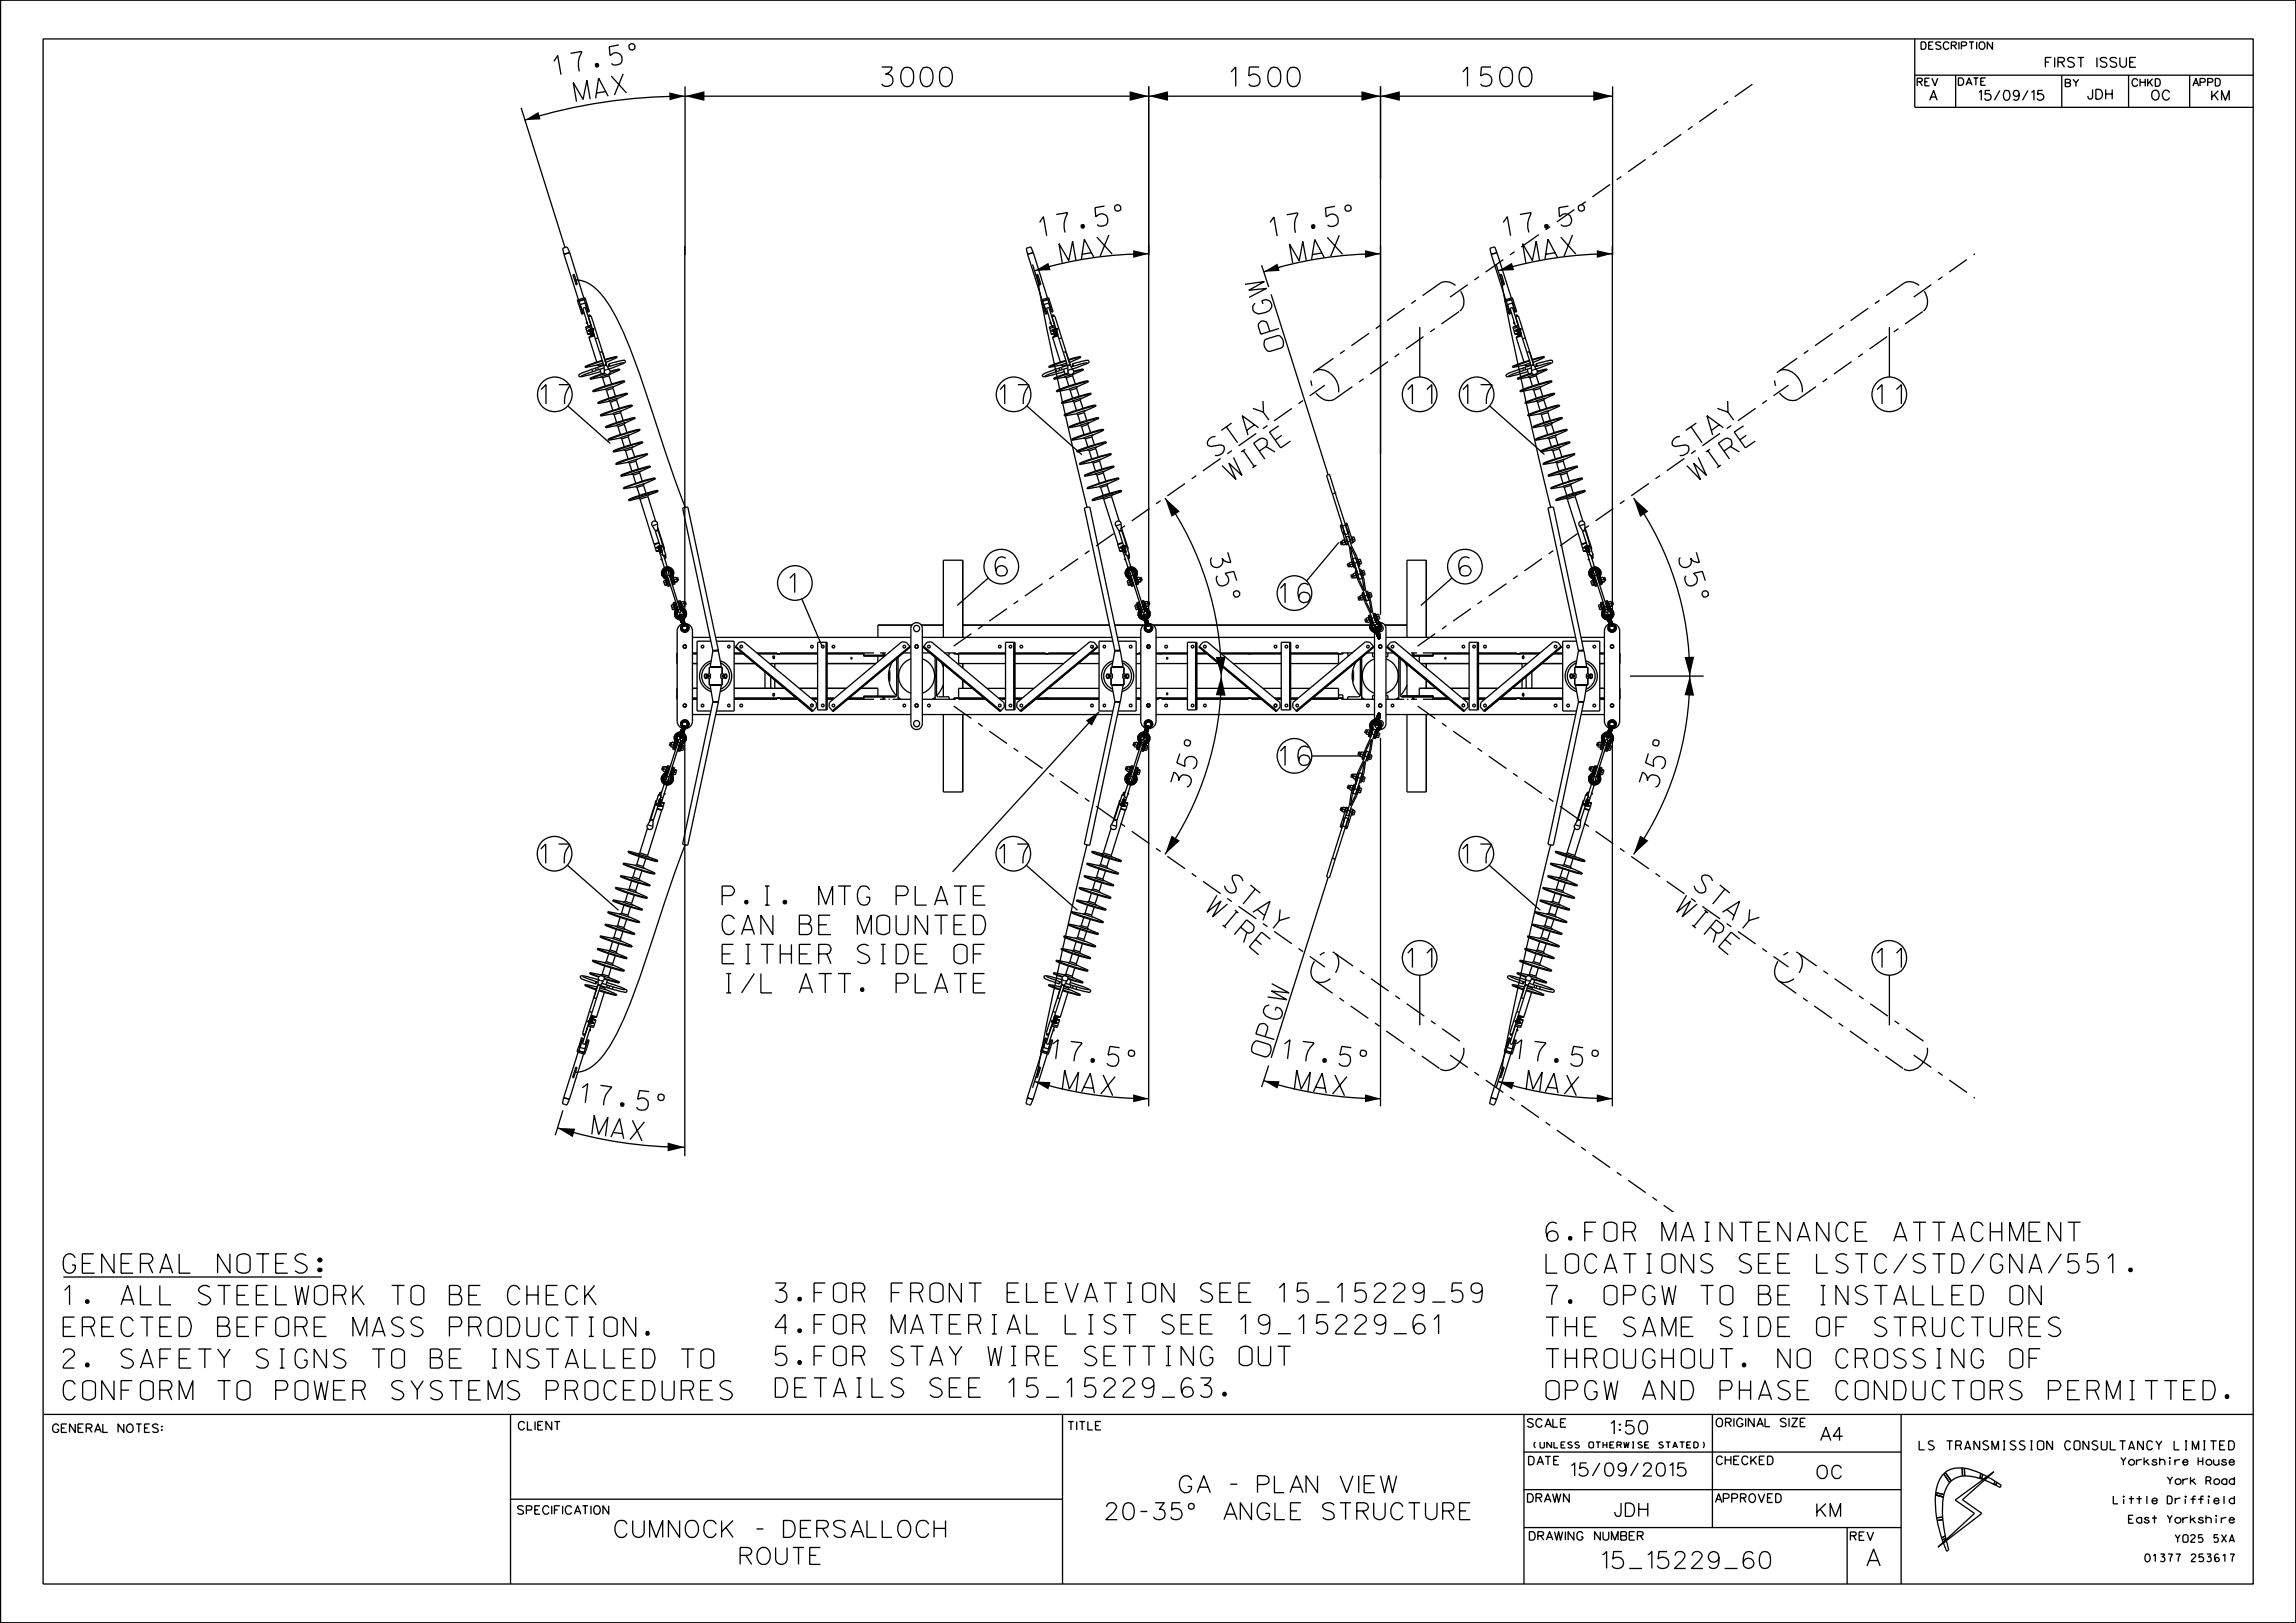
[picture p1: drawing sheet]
<svg xmlns="http://www.w3.org/2000/svg" width="297mm" height="210mm" viewBox="0 0 297 210" stroke-linecap="round" stroke-linejoin="round" font-family="sans-serif">
<defs><g id="words">
<g font-size="2.5">
<text x="114" y="11.2">3000</text>
<text x="159" y="11.2">1500</text>
<text x="189" y="11.2">1500</text>
<text x="74.6" y="13.1" transform="rotate(-10 74.6 13.1)">MA X</text>
<text x="137.4" y="34" transform="rotate(-10 137.4 34)">MA X</text>
<text x="167.2" y="34" transform="rotate(-10 167.2 34)">MA X</text>
<text x="197.4" y="34" transform="rotate(-10 197.4 34)">MA X</text>
<text x="164" y="37.7" transform="rotate(-107 164 37.7)">W</text>
<text x="164.7" y="40.1" transform="rotate(-108 164.7 40.1)">G</text>
<text x="165.5" y="42.5" transform="rotate(-107 165.5 42.5)">P</text>
<text x="166.2" y="44.9" transform="rotate(-108 166.2 44.9)">O</text>
<text x="69.8" y="52.3">17</text>
<text x="129.1" y="52.3">17</text>
<text x="181.9" y="52.3">11</text>
<text x="189" y="52.3">17</text>
<text x="242.6" y="52.3">11</text>
<text x="157.4" y="59.2" transform="rotate(-35 157.4 59.2)">S T A Y</text>
<text x="217.5" y="59.2" transform="rotate(-35 217.5 59.2)">S T A Y</text>
<text x="159.5" y="62.3" transform="rotate(-35 159.5 62.3)">WI R E</text>
<text x="219.6" y="62.3" transform="rotate(-35 219.6 62.3)">WI R E</text>
<text x="102" y="76.7">1</text>
<text x="128.7" y="74.6">6</text>
<text x="156.4" y="72.2" transform="rotate(73 156.4 72.2)">3</text>
<text x="157.2" y="74.6" transform="rotate(73 157.2 74.6)">5 °</text>
<text x="165.4" y="78">16</text>
<text x="188.7" y="74.6">6</text>
<text x="217" y="72.2" transform="rotate(73 217 72.2)">3</text>
<text x="217.8" y="74.6" transform="rotate(73 217.8 74.6)">5 °</text>
<text x="153.8" y="101.9" transform="rotate(-73 153.8 101.9)">3</text>
<text x="154.6" y="99.6" transform="rotate(-73 154.6 99.6)">5 °</text>
<text x="165.4" y="99.1">16</text>
<text x="214.5" y="101.9" transform="rotate(-73 214.5 101.9)">3</text>
<text x="215.2" y="99.6" transform="rotate(-73 215.2 99.6)">5 °</text>
<text x="69.7" y="111.7">17</text>
<text x="129.1" y="111.7">17</text>
<text x="189" y="111.7">17</text>
<text x="93.4" y="117.1">P.I. MTG PLATE</text>
<text x="155.8" y="117.8" transform="rotate(40 155.8 117.8)">WI R E</text>
<text x="158.2" y="114.8" transform="rotate(40 158.2 114.8)">S T A Y</text>
<text x="216.6" y="117.8" transform="rotate(40 216.6 117.8)">WI R E</text>
<text x="219" y="114.8" transform="rotate(40 219 114.8)">S T A Y</text>
<text x="93.4" y="124.7">EITHER SIDE OF</text>
<text x="93.4" y="120.9">CAN BE MOUNTED</text>
<text x="181.9" y="125.2">11</text>
<text x="242.6" y="125.2">11</text>
<text x="93.4" y="128.5">I/L ATT. PLATE</text>
<text x="166.4" y="129.7" transform="rotate(-73 166.4 129.7)">W</text>
<text x="164.1" y="136.9" transform="rotate(-72 164.1 136.9)">O</text>
<text x="164.9" y="134.5" transform="rotate(-73 164.9 134.5)">P</text>
<text x="165.6" y="132.1" transform="rotate(-72 165.6 132.1)">G</text>
<text x="137.4" y="140.9" transform="rotate(7 137.4 140.9)">MA X</text>
<text x="167.4" y="140.9" transform="rotate(7 167.4 140.9)">MA X</text>
<text x="197.4" y="140.9" transform="rotate(7 197.4 140.9)">MA X</text>
<text x="76.5" y="146.8" transform="rotate(7 76.5 146.8)">MA X</text>
<text x="200" y="160.6">6.FOR MAINTENANCE ATTACHMENT</text>
<text x="8.2" y="164.7">GENERAL NOTES:</text>
<text x="200" y="164.7">LOCATIONS SEE LSTC/STD/GNA/551.</text>
<text x="8.2" y="172.9">ERECTED BEFORE MASS PRODUCTION.</text>
<text x="8.2" y="168.8">1. ALL STEELWORK TO BE CHECK</text>
<text x="100.3" y="172.6">4.FOR MATERIAL LIST SEE 19_15229_61</text>
<text x="100.3" y="168.5">3.FOR FRONT ELEVATION SEE 15_15229_59</text>
<text x="200" y="172.9">THE SAME SIDE OF STRUCTURES</text>
<text x="200" y="168.8">7. OPGW TO BE INSTALLED ON</text>
<text x="8.2" y="177">2. SAFETY SIGNS TO BE INSTALLED TO</text>
<text x="100.3" y="176.7">5.FOR STAY WIRE SETTING OUT</text>
<text x="200" y="177">THROUGHOUT. NO CROSSING OF</text>
<text x="8.2" y="181.1">CONFORM TO POWER SYSTEMS PROCEDURES</text>
<text x="100.3" y="180.8">DETAILS SEE 15_15229_63.</text>
<text x="200" y="181.1">OPGW AND PHASE CONDUCTORS PERMITTED.</text>
</g>
<g font-size="2.2">
<text x="143.1" y="196.6">20-35° ANGLE STRUCTURE</text>
<text x="152.6" y="193.1">GA - PLAN VIEW</text>
<text x="79.5" y="198.9">CUMNOCK - DERSALLOCH</text>
<text x="95.7" y="202.4">ROUTE</text>
<text x="207.3" y="203">15_15229_60</text>
<text x="241.5" y="202.6">A</text>
</g>
<g font-size="1.7">
<text x="208.4" y="185.5">1:50</text>
<text x="203.3" y="191">15/09/2015</text>
<text x="235.1" y="191.3">OC</text>
<text x="235.5" y="186.4">A4</text>
<text x="208.9" y="196.2">JDH</text>
<text x="235" y="196.3">KM</text>
</g>
<g font-size="1.3">
<text x="264.6" y="8.7">FIRST ISSUE</text>
<text x="249.6" y="13">A</text>
<text x="256" y="13">15/09/15</text>
<text x="270.1" y="12.8">JDH</text>
<text x="278.3" y="12.9">OC</text>
<text x="286.1" y="13">KM</text>
</g>
<text font-size="1.2" x="248.3" y="187.6">LS TRANSMISSION CONSULTANCY LIMITED</text>
<g font-size="1.1">
<text x="6.8" y="185.4">GENERAL NOTES:</text>
<text x="67.1" y="185">CLIENT</text>
<text x="138.2" y="185">TITLE</text>
<text x="197.6" y="184.7">SCALE</text>
<text x="222" y="184.6">ORIGINAL SIZE</text>
<text x="197.7" y="189.5">DATE</text>
<text x="222" y="189.5">CHECKED</text>
<text x="67" y="195.9">SPECIFICATION</text>
<text x="197.6" y="194.4">DRAWN</text>
<text x="221.9" y="194.4">APPROVED</text>
<text x="197.8" y="199.3">DRAWING NUMBER</text>
<text x="239.4" y="199.3">REV</text>
</g>
<g font-size="1">
<text x="248" y="11.1">REV</text>
<text x="248.5" y="6.4">DESCRIPTION</text>
<text x="253.3" y="11">DATE</text>
<text x="267.2" y="11.2">BY</text>
<text x="275.8" y="11.2">CHKD</text>
<text x="283.7" y="11.1">APPD</text>
<text x="274.4" y="189.6">Yorkshire House</text>
<text x="273.4" y="194.6">Little Driffield</text>
<text x="275.4" y="197.1">East Yorkshire</text>
<text x="280.4" y="192.1">York Road</text>
<text x="277.5" y="202.1">01377 253617</text>
<text x="281.4" y="199.6">YO25 5XA</text>
</g>
<text font-size=".8" x="198.3" y="187.3">(UNLESS OTHERWISE STATED)</text>
</g></defs>
<g fill="none" stroke="#000" stroke-width=".17">
<path d="M.1 0h296.9v210h-296.9zM5.6 5h285.9v200h-285.9zM67.4 14l5.7 18.1M71.6 7.9l.5-.7 .5 2.5M73.8 6.9l1.4-.2a3.4 3.4 0 0 0-.3 2.5M77.1 8.2h.2l.1 .2v.2l-.2 .1a.27 .27 0 0 1-.1-.5zM77.1 8.4h.2v.1h-.1zM80 5.8l-1.2 .3 .1 1.1 .5-.3a.8 .8 0 0 1 1 .5 .8 .8 0 0 1-.5 1h-.6l-.2-.2M88.6 12.4a69.8 69.8 0 0 0-20.7 3.1M88.6 11.2v21.8M88.6 12.4h120M148.6 11.2v68.3"/>
<path d="M178.6 11.2v68.3M208.6 11.2v21.8M247.7 9.7h43.8M247.7 5v8.9h43.8M253 9.7v4.2M266.7 9.7v4.2M275.3 9.7v4.2M283.2 9.7v4.2M73 32.9l1.8 5.9M73.7 32.7l-.3-.7h-.3l-.3 .1 .2 .8M73.7 32.7l-.7 .2M73.7 32.7l1.8 5.9"/>
<path d="M74.2 35.7l.2 .8M74.3 35.7h-.1M74.3 35.7l.3 .8M74.3 35.7v-.2l-.2 .1 .1 .1M74.3 36.2a4.4 4.4 0 0 1 3.5 2 31.7 31.7 0 0 1 4.5 8.9l4.1 12.4 2.3 6.2M74.4 36.5l.1 .3M74.6 36.5v.2M74.6 36.5h-.2M74.6 36.7v.1l-.1 .1v-.1M74.6 36.7l-.1 .1M74.7 39l.2 .6M74.9 38.9l.2 .6"/>
<path d="M74.9 38.9l-.2 .1M75.1 39.5l-.2 .1M75.1 39.5l.3 1.1-.2 .1-.3-1.1M75.6 38.7l.1 .6M75.6 38.7l-.7 .2M75.6 38.8l-.7 .2M75.7 38.7l.2 .6M75.7 38.7v-.2l-1 .3v.2M75.7 38.7h-.1M75.9 39.3h-.2M75.9 39.3l.3 1-.1 .1-.4-1.1M88.6 31.8v47.7"/>
<path d="M132.9 32.9l1.9 5.9M133.6 34.2l.8 2.8M133.7 32.7l-.8 .2M133.7 32.7l-.4-.7h-.2l-.3 .1 .1 .8M133.7 32.7l1.8 5.9M134.1 35.7l.3 .8M134.3 35.7l-.1-.2-.1 .1v.1M134.3 36.2a90 90 0 0 0 1.9 10l2.5 11.4 1.9 8M134.3 35.7h-.2M134.3 35.7l.2 .8M134.4 36.5v.3M134.5 28.8l.5-.8 .4 2.5"/>
<path d="M134.5 36.5l.1 .2M134.5 36.5h-.1M134.6 36.7v.1l-.1 .1-.1-.1M134.6 36.7l-.2 .1M134.7 39l.2 .6M134.9 38.9l.1 .6M134.9 38.9l-.2 .1M135 39.5l.4 1.1-.2 .1-.3-1.1M135 39.5l-.1 .1M135.5 38.7l-.6 .2M135.5 38.7l.2 .6M135.6 38.8l-.7 .2"/>
<path d="M135.7 38.7h-.2M135.7 38.7l.2 .6M135.7 38.7l-.1-.2-.9 .3v.2M135.9 39.3l.3 1-.1 .1-.4-1.1M135.9 39.3h-.2M136.6 27.8l1.5-.3a4 4 0 0 0-.3 2.6M139.9 29.1h.2l.2 .1-.1 .3h-.2a.27 .27 0 0 1-.1-.4zM139.9 29.2h.2l.1 .1h-.2zM142.9 26.7l-1.3 .2 .1 1.1 .5-.3a.81 .81 0 0 1 1.1 .9 .81 .81 0 0 1-1.4 .5M144.2 26.7l.3-.2 .3 .1 .2 .2v.4l-.4 .1h-.3l-.1-.3zM148.6 32.8a50.8 50.8 0 0 0-14.8 2.2M163.2 34.3l.9 2.8"/>
<path d="M164.3 28.8l.5-.7 .4 2.4M164.4 38.1l7.4 23.3M166.4 27.8l1.5-.3v.1a3.1 3.1 0 0 0-.3 2.5M169.7 29.1h.2a.3 .3 0 0 1 .1 .4l-.2 .1a.27 .27 0 0 1-.1-.5zM169.8 29.2h.1v.1l-.1 .1zM172.7 26.7l-1.3 .2 .2 1.2 .4-.3a.81 .81 0 0 1 1.1 .9 .81 .81 0 0 1-1.4 .4M178.6 32.8a49.8 49.8 0 0 0-15.1 2.4M192.9 32.9l1.9 5.9M193.5 34.2l.9 2.8M193.6 32.7l-.7 .2M193.6 32.7l1.9 5.9M193.6 32.7l-.2-.7h-.4l-.3 .1 .2 .8"/>
<path d="M194.1 35.7l.3 .8M194.3 36.2a90 90 0 0 0 1.8 10l2.6 11.4 1.9 8M194.3 35.7l-.1-.2-.1 .1v.1M194.3 35.7h-.2M194.3 35.7l.2 .8M194.4 36.5l.1 .3M194.5 28.8l.5-.8 .4 2.5M194.5 36.5l.1 .2M194.5 36.5h-.1M194.6 36.7v.1l-.1 .1v-.1M194.6 36.7l-.1 .1M194.7 39l.2 .6"/>
<path d="M194.8 38.9l.2 .6M194.8 38.9l-.1 .1M195 39.5l.4 1.1-.2 .1-.3-1.1M195 39.5l-.1 .1M195.5 38.7l-.7 .2M195.5 38.7l.2 .6M195.5 38.8l-.7 .2M195.7 38.7l.2 .6M195.7 38.7l-.1-.2-1 .3 .1 .2M195.7 38.7h-.2M195.9 39.3l.3 1-.2 .1-.3-1.1M195.9 39.3h-.2"/>
<path d="M196.6 27.8l1.4-.3a3.8 3.8 0 0 0-.2 2.6M199.9 29.1h.3l.1 .2-.1 .2h-.2l-.2-.1zM199.9 29.2h.2v.1h-.1zM202.9 26.7l-1.3 .2 .1 1.1 .5-.3a.82 .82 0 0 1 1.1 1 .82 .82 0 0 1-1.4 .4M204.2 26.7l.3-.2 .3 .1 .2 .2-.1 .4-.3 .1h-.3l-.1-.3zM208.6 31.8v47.7M208.6 32.8a50.8 50.8 0 0 0-14.8 2.2M73.4 52.5l5.6 4.9M75.8 42.5l.1 .4M75.8 41.8l.2 .1M75.9 41.7l.1 .2M75.9 40.4l.1-.1-.3-1.1-.6 .2 .3 1.2 .2-.1"/>
<path d="M75.9 41.7l-.1 .1M75.9 42.9l.1 .3M76 41.9l.1 .3M76 42.3h.1M76 43.3l.8-.2-.7 .2M76 43.2v.1M76 43.3h.1M76.1 43.3h.1M76.2 43.7l1 3.1M76.3 41.5v.3M76.3 42.9h.1M76.3 43.6l-.1 .1"/>
<path d="M76.3 43.6h.1M76.3 41.5h.1M76.3 41.5l-.6-1.7-.3 .1 .5 1.8M76.3 42.9l.2 .6M76.3 41.7v.1M76.3 41.8l.1 .3M76.4 41.8h-.1M76.4 40.9l-.1-.2-.2 .1 .1 .1M76.4 42.6l.3 .8M76.4 42.6l.4-.1-.1 .2M76.4 42.6l.1 .2M76.4 42.6l-.3 .1v.1l.2 .1"/>
<path d="M76.4 42.1l-.7 .2 .1 .2M76.5 42.1h-.1M76.5 42.8l-.2 .1M76.5 42.8v.1M76.5 42.9h-.2M76.5 42.9l.2 .5M76.5 42.8l.2 .6M76.5 42.3l-.7 .2M76.6 47.8l-.5 .2a2.09 2.09 0 0 0-1.2 .6v.1h.3l2.5-.6M76.6 47.8l.1 .3M76.6 42.6l-.7 .3M76.7 42.8h-.2"/>
<path d="M76.7 43.4l-.2 .1M76.7 42.8l.1 .5M76.7 43.4h.1M76.7 42.8l-.2 .1M76.7 42.7v.1M76.7 42.7l-.2 .1M76.7 48.1h.1M76.7 48.1l-1.6 .6M76.8 43l-.8 .2M76.8 43.3l-.1 .1M76.9 43.3l-.6 .3M76.9 43.5l-.7 .2"/>
<path d="M77 47.6l.1 .3M77 47.6l-.4 .2M77 43.8l.6 1.8M77.1 47.9l-.4 .2M77.1 47.9h.1M77.3 47.3l.2 .1M77.3 47.5l.1 .3M77.3 47.5l-.3 .1M77.4 43.7l.5 1.8M77.4 43.7l-.9-2.7-.2-.1-.1 .2 .8 2.7M77.4 43.7l-.4 .1M77.4 47.8h.1"/>
<path d="M77.4 47.8l-.3 .1M77.5 47.4v.1M77.6 45.6l.5 1.8M77.6 47.8l.2 .6M77.8 48.8l.2 .1M77.9 45.5l-.3 .1M77.9 45.5h.1M77.9 46.6l-1.9 .7-.3 .1v.1M77.9 45.5l.5 1.7M77.9 45.5l.6 1.8M77.9 46.7l-2.2 .8M78 48.9l.3 1"/>
<path d="M78 47l-.7 .3-1.6 .2M78.1 47.2l-.6 .2M78.1 47.3l-.8 .2M78.1 47.6l-.7 .2M78.1 47.4l.1 .6M78.2 48.3l-1.8 .6-.1 .2M78.3 47.9l.4-.1h.1a.39 .39 0 0 1-.1 .6h-.4l-.1-.2v-.2zM78.3 50.4l.2 .1M78.3 48.4l-2 .7M78.4 47.2l-.3 .2M78.4 47.2l.1 .1M78.4 47.2h.1"/>
<path d="M78.5 50.5l.3 1M78.5 47.3l.3 .5M78.5 47.3l-.4 .1M78.7 47.1l1-.3a1.57 1.57 0 0 1 1.2-.1v.1l-.2 .2-1.9 .7M78.7 51.9l.3 .2M78.7 47.1l.1 .3M78.8 48.6l-.8 .3M78.8 48.6l.3 1.1M78.8 47.4h-.2M78.8 48.4v.2M79 52.1l.3 1M79.3 53.5l.1 .2"/>
<path d="M79.3 53.5l-1.6 .3M79.3 50.3l-.8 .2M79.3 50.3l.3 1M79.4 50.1l-.1 .2M79.4 53.7l.4 1M79.7 55.1l.2 .1M79.8 51.8l-.8 .3M79.8 51.8l.3 1M79.8 46.2l-1.5 .4M79.8 46.2l-1.4 .7M79.8 46.2v-.1h-.1l-1.5 .4M79.9 51.6l-.1 .2"/>
<path d="M79.9 55.2l.4 1M80.2 47.9l-1.3 .2M80.2 47.9l-1.4 .6 .1-.1-1.2 .4h.1l-1.5 .3M80.2 47.9l-.2-.1-1.1 .2M80.3 56.7l.1 .1M80.3 56.7l-1.6 .3M80.3 53.4l-.9 .3M80.3 53.4l.3 1M80.4 53.2l-.1 .2M80.4 56.8l.4 1M80.7 46.9l-1.9 .5M80.7 58.2l.2 .1"/>
<path d="M80.8 54.9l.3 1.1M80.8 54.9l-.9 .3M80.8 49.4l-1.7 .4-2.4 .9M80.8 49.4l-1.5 .7 .1-.1-1.2 .4-1.5 .3M80.8 49.4l-.1-.1-2 .5-1.8 .6-.2 .1v.2M80.9 54.7l-.1 .2M80.9 58.3l.3 1.1M81.2 51l-1.6 .4-2.3 .8M81.2 51l-1.4 .6 .1-.1-1.2 .4h.1l-1.5 .3M81.2 51l-.1-.1h-.2l-1.7 .5-1.8 .6-.1 .2M81.2 59.8l-1.5 .3M81.2 59.8l.2 .2"/>
<path d="M81.3 56.5l-.9 .3M81.3 56.5l.3 1.1M81.4 56.3l-.1 .2M81.4 60l.3 1M81.7 58.1l-.8 .2M81.7 58.1l.4 1M81.8 52.5l-1.5 .7h.1l-1.1 .3M81.8 52.5l-.1-.1-.6 .1-2.2 .7-1.2 .5v.1M81.8 52.5l-1.7 .4-2.4 .9M81.8 57.8l-.1 .3M82.2 54.1l-1.4 .6h.1l-1.2 .4h.1l-1.4 .2M82.2 54.1l-.1-.1-.2 .1-1.7 .4-1.8 .7v.1"/>
<path d="M82.2 54.1l-2.4 .6-1.4 .6M82.3 59.7l-.9 .3M82.3 59.7l.3 1M82.3 59.5v.2M82.3 59.5l-1.1 .3M82.8 55.7l-1.5 .6h.1l-1.1 .4M82.8 55.7l-.1-.1-.6 .1-2.2 .6-1.2 .5v.2M82.8 55.7l-2.1 .5-2 .8M83.1 57.3l-1.5 .4-2.3 .8M83.1 57.3l-1.3 .6 .1-.1-1.2 .4h.1l-1.5 .3M83.1 57.3v-.1h-.3l-1.6 .5-1.7 .5-.2 .2v.1M83.8 58.8l-2.1 .5-2 .8"/>
<path d="M83.8 58.8l-.1-.1-.9 .2-1.9 .6-1 .3-.2 .2v.1M83.8 58.8l-1.5 .7M132.8 52.5l7.1 6.3M135.8 42.5l.1 .4M135.8 41.8l.2 .1M135.9 41.7l.1 .2M135.9 40.4l.1-.1-.4-1.1-.6 .2 .4 1.2 .1-.1M135.9 41.7l-.1 .1M135.9 42.9l.1 .3M136 41.9l.1 .3M136 42.3h.1M136 43.3l.7-.2-.7 .2"/>
<path d="M136 43.2v.1M136 43.3h.1M136.2 43.7l1 3.1M136.2 41.5l.1 .3M136.2 42.9h.1M136.2 43.6v.1M136.2 43.6h.1M136.2 41.5h.1M136.2 41.5l-.5-1.7-.3 .1 .5 1.8M136.3 42.9l.2 .6M136.3 41.7v.1M136.3 41.8l.1 .3"/>
<path d="M136.3 41.8h.1M136.3 40.9v-.2l-.2 .1 .1 .1M136.4 42.6l.2 .8M136.4 42.6l.3-.1v.2M136.4 42.6l.1 .2M136.4 42.6l-.3 .1 .1 .2M136.4 42.1l-.7 .2 .1 .2M136.5 42.9h-.2M136.5 42.8v.1M136.5 42.8l-.2 .1M136.5 42.8l-.3 .1M136.5 42.9l.1 .5"/>
<path d="M136.5 42.8l.1 .6M136.5 42.1h-.1M136.5 42.3l-.7 .2M136.6 47.8l-.5 .2a2.09 2.09 0 0 0-1.3 .6l.2 .1h.2l2.5-.6M136.6 47.8l.1 .3M136.6 42.6l-.7 .3M136.6 43.4l-.1 .1M136.6 43.4h.1M136.7 42.7l-.2 .1M136.7 42.8l-.2 .1M136.7 42.7v.1M136.7 42.8h-.2"/>
<path d="M136.7 42.8l.1 .5M136.7 48.1l-1.6 .6M136.7 48.1h.1M136.7 43l-.7 .2M136.8 43.3l-.2 .1M136.8 43.3l-.6 .3M136.9 43.5l-.7 .2M137 47.6l.1 .3M137 47.6l-.4 .2M137 43.8l.5 1.8M137.1 47.9l-.4 .2M137.1 47.9h.1"/>
<path d="M137.3 47.3l.1 .1M137.3 47.5l.1 .3M137.3 47.5l-.3 .1M137.3 43.7l-.8-2.7-.3-.1-.1 .2 .9 2.7M137.3 43.7l-.3 .1M137.3 43.7l.6 1.8M137.4 47.8h.1M137.4 47.8l-.3 .1M137.4 47.4l.1 .1M137.5 45.6l.6 1.8M137.6 47.8l.2 .6M137.7 48.8l.2 .1"/>
<path d="M137.9 45.5l.5 1.7M137.9 45.5l-.4 .1M137.9 45.5h.1M137.9 46.6l-1.9 .7-.3 .2M137.9 45.5l.6 1.8M137.9 46.7l-2.2 .8M137.9 48.9l.4 1M138 47l-.8 .3-1.5 .2M138 47.2l-.6 .2M138.1 47.3l-.8 .2M138.1 47.6l-.7 .2M138.1 47.4v.6"/>
<path d="M138.2 48.3l-1.8 .6-.1 .2M138.2 47.9l.4-.1h.2a.39 .39 0 0 1-.1 .6h-.4l-.1-.2-.1-.2zM138.3 50.4l.1 .1M138.3 48.4l-2 .7M138.4 47.2v.1M138.4 47.2h.1M138.4 50.5l.3 1M138.4 47.3l.4 .5M138.4 47.2l-.3 .2M138.4 47.3l-.3 .1M138.7 47.1l1-.3a1.57 1.57 0 0 1 1.1-.1l.1 .1-.2 .2-2 .7M138.7 47.1l.1 .3"/>
<path d="M138.7 51.9l.2 .2M138.7 48.6l.4 1.1M138.7 48.6l-.8 .3M138.8 48.4l-.1 .2M138.8 47.4h-.2M138.9 52.1l.3 1M139.2 53.5l-1.5 .3M139.2 53.5l.2 .2M139.3 50.3l-.9 .2M139.3 50.3l.3 1M139.3 50.1v.2M139.4 53.7l.3 1"/>
<path d="M139.7 55.1l.2 .1M139.7 51.8l-.8 .3M139.7 51.8l.4 1M139.8 46.2l-1.5 .7M139.8 46.2v-.1h-.2l-1.4 .4M139.8 46.2l-1.5 .4M139.8 51.6l-.1 .2M139.9 55.2l.3 1M140.2 47.9l-1.4 .6 .1-.1-1.2 .4h.1l-1.5 .3M140.2 47.9l-.2-.1-1.1 .2M140.2 47.9l-1.3 .2M140.2 56.7l.2 .1"/>
<path d="M140.2 56.7l-1.5 .3M140.3 53.4l.3 1M140.3 53.4l-.9 .3M140.3 53.2v.2M140.4 56.8l.3 1M140.7 58.2l.2 .1M140.7 46.9l-1.9 .5M140.7 54.9l.4 1.1M140.7 54.9l-.8 .3M140.8 49.4l-1.7 .4-2.4 .9M140.8 49.4l-1.5 .7 .1-.1-1.2 .4-1.5 .3M140.8 49.4l-.1-.1-.6 .1-1.4 .4-1.8 .6-.2 .1v.2"/>
<path d="M140.8 54.7l-.1 .2M140.9 58.3l.3 1.1M141.1 51l-2.3 .6-1.5 .6M141.1 51l-1.3 .6 .1-.1-1.2 .4-1.4 .3M141.1 51v-.1h-.3l-1.6 .5-1.9 .6v.2M141.2 59.8l.2 .2M141.2 59.8l-1.5 .3M141.3 56.5l.3 1.1M141.3 56.5l-.9 .3M141.3 56.3v.2M141.4 60l.3 1M141.7 58.1l-.8 .2"/>
<path d="M141.7 58.1l.4 1M141.8 52.5l-2.1 .5-2 .8M141.8 52.5l-1.5 .7h.1l-1.2 .3M141.8 52.5l-.1-.1-.6 .1-2.2 .7-1.2 .5v.1M141.8 57.8l-.1 .2v.1M142.1 54.1l-1.3 .6-1.1 .4-1.4 .2M142.1 54.1v-.1l-.3 .1-1.6 .4-1.7 .6-.2 .1v.1M142.1 54.1l-2.3 .6-1.5 .6M142.2 59.7l-.8 .3M142.2 59.7l.4 1M142.3 59.5l-.1 .2M142.3 59.5l-1.1 .3"/>
<path d="M142.8 55.7l-2.1 .5-2 .8M142.8 55.7l-1.5 .6-1.1 .4M142.8 55.7l-.1-.1-.6 .1-2.2 .6-1.2 .5v.2M143.1 57.3l-1.6 .4-2.2 .8M143.1 57.3l-1.3 .6v-.1l-1.1 .4h.1l-1.5 .3M143.1 57.3v-.1h-.3l-1.7 .5-1.6 .5-.2 .2v.1M143.8 58.8l-2.1 .5-2 .8M143.8 58.8l-.1-.1-.9 .2-1.9 .6-1 .3-.3 .2 .1 .1M143.8 58.8l-1.5 .7M183.7 42.3v6.5M192.7 52.5l7.1 6.3M195.8 42.5l.1 .4"/>
<path d="M195.8 41.8l.2 .1M195.8 41.8l.1 .1M195.9 40.4l.1-.1-.4-1.1-.6 .2 .4 1.2 .1-.1M195.9 41.7l-.1 .1M195.9 42.9l.1 .3M195.9 41.7v.2M195.9 41.9l.1 .3M195.9 42.3h.1M196 43.2v.1M196 43.3h.1M196.1 43.7l1 3.1M196.2 42.9h.1"/>
<path d="M196.2 43.6l-.1 .1M196.2 43.6h.1M196.2 41.5h.1M196.2 41.5l-.5-1.7-.4 .1 .6 1.8M196.2 41.5l.1 .3M196.3 42.9l.1 .6M196.3 41.8l.1 .3M196.3 41.7v.1M196.3 41.8h.1M196.3 40.9v-.2l-.2 .1v.1M196.4 42.6l.3-.1-.1 .2M196.4 42.6v.2"/>
<path d="M196.4 42.6l-.4 .1 .2 .2M196.4 42.6l.2 .8M196.4 42.1l-.7 .2 .1 .2M196.4 42.8l.1 .1M196.4 42.9h-.1M196.4 42.8l-.1 .1M196.4 42.8v.1M196.4 42.8l-.2 .1M196.4 42.8l.2 .6M196.4 42.1h.1M196.5 42.9h-.2M196.5 42.3l-.7 .2"/>
<path d="M196.6 42.6l-.7 .3M196.6 47.8l-.6 .2a2.09 2.09 0 0 0-1.2 .6l.1 .1h.3l2.4-.6M196.6 47.8l.1 .3M196.6 43.4l-.2 .1M196.6 43.4h.1M196.6 42.7l-.2 .1M196.6 42.8l-.2 .1M196.6 42.8l-.1 .1M196.6 42.7v.1M196.6 42.8h-.2M196.6 42.8l.2 .5M196.7 48.1l-1.6 .6"/>
<path d="M196.7 48.1h.1M196.7 43.1l-.7 .2M196.7 43l-.7 .2M196.8 43.3l-.2 .1M196.8 43.3l-.6 .3M196.8 43.5l-.7 .2M197 47.6l.1 .3M197 47.6l-.4 .2M197 43.8l.5 1.8M197.1 47.9h.1M197.1 47.9l-.4 .2M197.2 47.3l.2 .1"/>
<path d="M197.3 47.5l.1 .3M197.3 47.5l-.3 .1M197.3 43.7l-.8-2.7-.3-.1-.1 .2 .9 2.7M197.3 43.7l-.3 .1M197.3 43.7l.6 1.8M197.4 47.8l-.3 .1M197.4 47.8h.1M197.4 47.4v.1M197.5 45.6l.6 1.8M197.6 47.8l.1 .6M197.7 48.8l.2 .1M197.8 46.6l-1.9 .7-.2 .2"/>
<path d="M197.8 45.5l.6 1.7M197.8 45.5l-.3 .1M197.8 45.5h.1M197.9 46.7l-2.2 .8M197.9 45.5l.5 1.7M197.9 48.9l.3 1M197.9 47l-.7 .3-1.5 .2M198 47.2l-.6 .2M198 47.3l-.7 .2M198.1 47.6l-.7 .2M198.1 47.4l.3-.1 .4 .5M198.1 47.4v.6"/>
<path d="M198.2 48.3l-1.9 .6v.2M198.2 47.9l.4-.1h.2a.39 .39 0 0 1-.1 .6h-.4l-.2-.2v-.2zM198.2 50.4l.2 .1M198.2 48.4l-1.9 .7M198.4 47.2l-.3 .2M198.4 47.2h.1M198.4 50.5l.3 1M198.7 47.1l.1 .3M198.7 51.9l.2 .2M198.7 47.1l.9-.3a1.57 1.57 0 0 1 1.2-.1v.1l-.1 .2-2 .7M198.7 48.6l.4 1.1M198.7 48.6l-.8 .3"/>
<path d="M198.8 47.4h-.3M198.8 48.4l-.1 .2M198.9 52.1l.3 1M199.2 53.5l-1.5 .3M199.2 53.5l.2 .2M199.2 50.3l.4 1M199.2 50.3l-.8 .2M199.3 50.1l-.1 .2M199.4 53.7l.3 1M199.7 55.1l.2 .1M199.7 51.8l.4 1M199.7 51.8l-.8 .3"/>
<path d="M199.8 46.2l-1.5 .7M199.8 46.2l-.1-.1h-.1l-1.4 .4M199.8 46.2l-1.6 .4M199.8 51.6l-.1 .2M199.9 55.2l.3 1M200.1 47.9l-1.3 .6v-.1l-1.1 .4-1.4 .3M200.1 47.9l-.1-.1-1.1 .2M200.1 47.9l-1.2 .2M200.2 56.7l-1.6 .3M200.2 56.7l.2 .1M200.2 53.4l.4 1M200.2 53.4l-.8 .3"/>
<path d="M200.3 53.2l-.1 .2M200.4 56.8l.3 1M200.7 58.2l.2 .1M200.7 46.9l-1.9 .5M200.7 54.9l-.8 .3M200.7 54.9l.3 1.1M200.8 49.4l-1.5 .7v-.1l-1.1 .4-1.6 .3M200.8 49.4l-.1-.1-.6 .1-1.5 .4-1.7 .6-.2 .1-.1 .2M200.8 49.4l-1.7 .4-2.5 .9M200.8 54.7l-.1 .2M200.9 58.3l.3 1.1M201.1 51l-1.3 .6v-.1l-1.2 .4h.1l-1.4 .3"/>
<path d="M201.1 51v-.1h-.3l-1.7 .5-1.8 .6v.2M201.1 51l-2.3 .6-1.5 .6M201.2 59.8l.2 .2M201.2 56.5l.3 1.1M201.2 56.5l-.8 .3M201.3 56.3l-.1 .2M201.4 60l.3 1M201.7 58.1l.3 1M201.7 58.1l-.8 .2M201.8 52.5l-2.1 .5-2 .8M201.8 52.5l-1.5 .7-1.1 .3M201.8 52.5l-.2-.1-.5 .1-2.3 .7-1.1 .5v.1"/>
<path d="M201.8 57.8l-.1 .2v.1M202.1 54.1l-2.3 .6-1.5 .6M202.1 54.1l-1.3 .6-1.2 .4h.1l-1.4 .2M202.1 54.1v-.1l-.3 .1-1.7 .4-1.6 .6-.2 .1v.1M202.2 59.7l.3 1M202.2 59.7l-.8 .3M202.3 59.5l-.1 .2M202.3 59.5l-1.1 .3-1.6 .3M202.7 55.7l-2 .5-2.1 .8M202.7 55.7l-1.4 .6-1.1 .4M202.7 55.7l-.1-.1-.5 .1-2.3 .6-.9 .4-.3 .2v.1M203.1 57.3l-1.3 .6v-.1l-1.2 .4h.1l-1.4 .3"/>
<path d="M203.1 57.3v-.1h-.3l-1.7 .5-1.6 .5-.3 .2 .1 .1M203.1 57.3l-1.6 .4-2.2 .8M203.7 58.8v-.1l-1 .2-1.9 .6-1 .3-.2 .2v.1M203.7 58.8l-1.4 .7M203.7 58.8l-2.1 .5-2 .8M244.4 42.3v6.5M81.7 61.3l.2 .2M81.9 61.5l.3 1M82.2 63l.2 .1M82.4 63.1l.3 1M82.5 64.5h.1M82.6 64.5l.2 .1"/>
<path d="M82.6 64.5l-1.3 .3M82.8 61.2l-.9 .3M82.8 61.2l.3 1.1M82.8 64.6l1.8 5.8M82.8 61l-.1 .1 .1 .1M83.3 62.8l.3 1M83.3 62.8l-.9 .3M83.3 62.6v.2M83.3 62.6l-1.1 .4h.1l-1.6 .2M83.8 64.3l1 3.1M83.8 64.3l-1 .3M83.9 64.1l-1.4 .4"/>
<path d="M83.9 64.1l-.1 .2M84.1 60.4l-1.9 .5-1.9 .7M84.1 60.4l-1.3 .6h.1l-1.2 .3h.1l-1.5 .3M84.1 60.4v-.1h-.3l-1.6 .5-1.7 .6-.2 .1v.1M84.4 68l.4 .7M84.6 70.5l.2 .4M84.8 61.9l-2.1 .6-2 .7M84.8 61.9l-.1-.1-1.6 .5-2.2 .7-.3 .1 .1 .1M84.8 61.9l-1.5 .7M84.8 68.7l.9 3.1M84.8 68.7h.1M84.8 70.9l.1 .4"/>
<path d="M84.9 71.3v.1M84.9 71.4h.1M85.1 67.8v.8M85.1 67.8l-.1-.2-.2-.2h-.3l-.2 .2v.2l.1 .2M85.1 67.8l-.7 .2M85.1 68.6l-.3 .1M85.1 68.3l.6 1.8M85.1 68.6h.1M85.1 68.6l1 3M85.1 63.6l-1.9 .5-1.9 .7M85.1 63.6l-.1-.1-1.9 .5-1.6 .5-.2 .2v.1M85.1 63.6l-1.2 .5"/>
<path d="M85.1 70.9l.1 .1M85.2 71l.1 .5M85.2 70.2l-.6 .2v.1M85.3 70.3l-.7 .2M85.3 70.6l.2 .9M85.3 70.6h.3l-.1 .2M85.3 70.6v.3M85.3 70.6l-.4 .2 .2 .1M85.3 70.9h.1M85.3 70.9l-.1 .1M85.3 70.9h-.2M85.3 70.9l.2 .6"/>
<path d="M85.4 70.7l-.6 .2M85.4 71.8l.2 .5M85.5 72.4h.1M85.5 70.9h-.2M85.5 71.5h-.2M85.5 71.5h.1M85.5 70.9l.2 .5M85.5 71.1l-.6 .2M85.5 70.8l-.2 .1M85.5 71.1l-.6 .3M85.5 70.8v.1M85.6 72.4v.1"/>
<path d="M85.6 72.3l-.1 .1M85.6 72.3l.4 1.4M85.6 71.4l-.3 .1 .1 .3M85.6 70.2h.1M85.7 70.1v.1M85.7 70.1h-.1M85.7 71.4l-.2 .1M85.7 70.2l.1 .4M85.7 74.4l-.1 .1 .4-.3zM85.7 71.7l-.3 .1M85.7 71.8l.2 .2M85.8 70.6l.1 .4"/>
<path d="M85.8 70.6h.1M85.9 71h.1M85.9 72h.1M85.9 72v.2M85.9 75.5l.1 .2M85.9 72.2l.5 1.3M85.9 72.2h.1M86 71h.1M86 73.6h.1M86 72.2v.1M86 72.3h.1M86 73.7l.2 .5"/>
<path d="M86 75.7h.3zM86.1 71.9v.2M86.1 71.9l-.2 .1M86.1 71.6l-.1 .3-.3-.1M86.1 72.1v.2h-.1M86.1 71.9h.1M86.1 75.1l-.3 .1 .1 .3M86.1 71.6v.3M86.1 74.8l.4 1.1M86.1 72.1l-.1 .1M86.1 75.4l-.2 .1M86.1 72.1l-.2 .1"/>
<path d="M86.2 75l.2-.1zM86.2 75.1l.2-.1zM86.2 74.2h.1M86.2 74.9l.1-.1zM86.2 74.6l-.1 .3zM86.2 75.1l-.2-.4a.71 .71 0 0 1-.2-.9 .71 .71 0 0 1 1-.2 .71 .71 0 0 1 .2 1v.2v-.4a.7 .7 0 0 0-.4-.9 .7 .7 0 0 0-.9 .4 .7 .7 0 0 0 .4 .9l.2 .3M86.3 74.2h-.1M86.3 75l-.3-.4a.58 .58 0 0 1-.1-.8 .58 .58 0 0 1 .8-.1 .58 .58 0 0 1 .2 .7v.5v-.5a.56 .56 0 0 0-.3-.7 .56 .56 0 0 0-.8 .2 .56 .56 0 0 0 .3 .8l.2 .3M86.3 74.8l.3 1M86.3 75.7h.1M86.3 75.7l-.3-.7h.1l.3 .7M86.3 74.8l-.2 .1"/>
<path d="M86.3 74.8h-.2M86.3 74.5l1.3 4.1M86.4 75.7h.1M86.4 73.5l.1 .6M86.4 73.5l-.4 .2M86.4 75l-.3-.5a.44 .44 0 0 1 0-.6 .44 .44 0 0 1 .6-.1 .44 .44 0 0 1 .1 .6l.1 .5-.1-.6a.45 .45 0 0 0-.4-.5 .45 .45 0 0 0-.5 .3 .45 .45 0 0 0 .3 .5l.2 .4M86.5 74.1h.1M86.5 75.1h-.1M86.6 74.4l1.2 4.1M86.6 74.4l-.3 .1M86.6 74.4l-.2-.7-.3 .1 .2 .7M86.6 75.8l-.1 .1"/>
<path d="M86.6 75.5h.1M86.7 74h.4zM86.7 74.5l.3 .1zM86.7 74.6l.3 .1zM86.8 74.6l.3 1.1M86.8 74.7h.2zM86.8 74.9l.2-.1zM86.8 74.9l-.1-.7a.41 .41 0 0 0-.6-.4 .41 .41 0 0 0 0 .7l.3 .5M86.9 75h-.2M86.9 78.6l.1 .3M86.9 74.6l.3 1M86.9 74.6h-.1"/>
<path d="M86.9 74.6l.3 .6v.4M87 75.3l-.1 .1M87 74.8l.1-.3a.79 .79 0 0 0-.5-1.1 .79 .79 0 0 0-1 .5 .79 .79 0 0 0 .5 1l.1 .2M87 78.2l.1-.1 .2 .8zM87.1 78.2l-.3 .1 .1 .3M87.1 78l.4 1M87.1 78l.3 1M87.1 74.7h.3l.2 .5-.3 .1M87.2 78.5l-.3 .1M87.2 75.6l-.1 .1M87.2 75.5h.1M87.2 78.8l-.2 .1"/>
<path d="M87.2 79.6h.5zM87.3 77.9l-.2 .1M87.3 77.9l.3 1M87.3 77.9l.3 .9v.1M87.3 75.4h.1M87.3 75.4l-.2-.6-.1-.1 .2 .8M87.3 75.4l-.1 .1M87.3 79l.3 .1zM87.3 78.8l.3-.1zM87.4 78.8h.2zM87.4 78.9h.2zM87.4 78.7l.1 .2-.1 .2a.71 .71 0 0 0 .4 1 .71 .71 0 0 0 .9-.5 .71 .71 0 0 0-.4-.9l-.1-.2 .2 .4a.7 .7 0 0 1 .2 .9 .7 .7 0 0 1-1 .2 .7 .7 0 0 1-.2-1z"/>
<path d="M87.4 79h.1M87.5 79h.1M87.5 78.7v.5a.57 .57 0 0 0 .4 .7 .57 .57 0 0 0 .7-.3 .57 .57 0 0 0-.4-.8l-.1-.2 .2 .4a.57 .57 0 0 1 .2 .7 .57 .57 0 0 1-.7 .3 .57 .57 0 0 1-.3-.7zM87.5 74.8l.2-.1 .1 .4M87.5 75h-.3M87.5 78.2h-.1M87.6 78.7v.6a.45 .45 0 0 0 .6 .5 .45 .45 0 0 0 0-.8l-.1-.2-.1-.2 .1 .2 .2 .3a.45 .45 0 0 1 0 .6 .45 .45 0 0 1-.6 .1 .45 .45 0 0 1-.1-.6v-.5M87.6 74.9l-.1 .1zM87.6 78.9l-.1 .1M87.6 74.9v.1M87.6 78.9h.1M87.6 75.2v.1"/>
<path d="M87.6 78.6l.1 .3M87.6 78.9l-.2 .1M87.6 78.6h.1M87.7 78.9l.1 .4M87.8 75.1h.1M87.8 77.8l.3 1M87.8 77.8l.2 1M87.8 75.1h-.2M87.8 78.5l-.2 .1M87.8 79.3h.1M87.8 78.5l.1 .3M87.8 78.1h-.1"/>
<path d="M87.9 77.7l.4 1M87.9 77.7l-.1 .1M87.9 78.8l-.2 .1M87.9 78.8l.2 .4M87.9 78.5h.1M88 78.6l.2-.1zM88 78.6l.3 .6a.4 .4 0 0 1-.2 .6 .4 .4 0 0 1-.5-.5v-.6M88 78.8h.1M88 77.8l.3 .8zM88.1 78.7l.1-.1-.2 .1zM88.1 79.2h.1M88.1 78.8h.1"/>
<path d="M88.1 79.2l-.3 .1M88.1 77.9l.3-.1 .1 .3M88.2 78.5l.2 .2a.79 .79 0 0 1 .3 1.1 .79 .79 0 0 1-1.1 .3 .79 .79 0 0 1-.3-1.1v-.2M88.2 78.6l-.1 .2zM88.3 78.7h.1M88.3 78.7l-.2 .1M88.3 78.7l-.1 .2zM88.4 79.4l.4-.3zM88.4 77.9l.3-.1v.2l.1 .2-.2 .1M88.5 78.1l.1 .3M88.5 78.1l-.3 .1M88.6 78.1h.1"/>
<path d="M88.6 78.4h.1M88.6 78.1h-.1M88.6 78.4l-.3 .1M103.7 77.5l2.7 6.2M127.8 74.8l-4 3.5M141.7 61.3l.2 .2M141.9 61.5l.3 1M142.2 63l.2 .1M142.4 63.1l.3 1M142.5 64.5h.1M142.6 64.5l-1.3 .3M142.6 64.5l.2 .1"/>
<path d="M142.7 61.2l.4 1.1M142.7 61.2l-.8 .3M142.8 64.6l1.8 5.8M142.8 61l-.1 .2M143.2 62.8l.3 1M143.2 62.8l-.8 .3M143.3 62.6l-.1 .2M143.3 62.6l-1.1 .4-1.5 .2M143.8 64.3l1 3.1M143.8 64.3l-1 .3M143.9 64.1l-1.4 .4M143.9 64.1l-.1 .2"/>
<path d="M144.1 60.4l-1.3 .6-1.2 .3h.1l-1.4 .3M144.1 60.4v-.1h-.3l-1.7 .5-1.6 .6-.2 .1v.1M144.1 60.4l-1.9 .5-1.9 .7M144.4 68l.3 .7M144.6 70.5l.1 .4M144.7 61.9l-.1-.1-1.6 .5-2.3 .8v.1M144.7 61.9l-1.4 .7M144.7 68.7l1 3.1M144.7 68.7h.1M144.7 70.9l.2 .4M144.7 61.9l-2 .6-2 .7M144.9 71.3v.1"/>
<path d="M144.9 71.4h.1M145 67.8l-.1-.2-.2-.2h-.2l-.2 .2v.2l.1 .2M145 67.8l-.6 .2M145 67.8l.1 .8M145.1 68.3l.5 1.8M145.1 68.6h.1M145.1 68.6l-.4 .1M145.1 63.6l-.1-.1-1.9 .5-1.6 .5-.2 .2v.1M145.1 63.6l-1.2 .5M145.1 70.9v.1M145.1 68.6l.9 3M145.1 63.6l-1.9 .5-1.9 .7"/>
<path d="M145.1 71l.2 .5M145.2 70.2l-.6 .2v.1M145.2 70.3l-.6 .2M145.2 70.6l.3 .9M145.2 70.6h.4l-.1 .2M145.2 70.6l.1 .3M145.2 70.6l-.3 .2 .2 .1M145.3 70.9h-.2M145.3 70.9l-.2 .1M145.3 70.9h.1M145.3 70.9l.2 .6M145.4 70.7l-.7 .2"/>
<path d="M145.4 71.8l.2 .5M145.5 72.4h.1M145.5 70.9h-.2M145.5 71.5h-.2M145.5 71.5h.1M145.5 70.9l.2 .5M145.5 71.1l-.6 .2M145.5 70.8l-.2 .1M145.5 70.8v.1M145.5 71.1l-.6 .3M145.6 72.3l-.1 .1M145.6 72.3l.4 1.4"/>
<path d="M145.6 72.4v.1M145.6 71.4l-.3 .1 .1 .3M145.6 70.2h.1M145.6 70.1h.1M145.6 70.1l.1 .1M145.7 70.2l.1 .4M145.7 71.4l-.2 .1M145.7 71.8l.1 .2M145.7 74.4l-.1 .1 .3-.3zM145.7 71.7l-.3 .1M145.8 70.6h-.1M145.8 70.6l.1 .4"/>
<path d="M145.8 71h.1M145.8 72h.1M145.8 72l.1 .2M145.9 75.5l.1 .2M145.9 72.2l.4 1.3M145.9 72.2h.1M145.9 71h-.1M145.9 71h.1M146 73.6h.1M146 72.3h.1M146 73.7l.2 .5M146 75.7h.2z"/>
<path d="M146 72.2v.1M146 72.2l-.1 .1M146 75.1l-.2 .1 .1 .3M146 72.1l.1 .2h-.1M146 71.9h.1M146.1 71.6l-.2 .3-.2-.1M146.1 71.6l-.1 .3M146.1 71.9v.2M146.1 71.9l-.3 .1M146.1 75.4l-.2 .1M146.1 74.8l.3 1.1M146.1 72.1l-.2 .1"/>
<path d="M146.1 72.1l-.1 .1M146.1 75l.2-.1zM146.1 75.1l.3-.1zM146.2 74.2h.1M146.2 74.9l.1-.1zM146.2 74.6l-.2 .3zM146.2 75.1l-.2-.4a.71 .71 0 0 1-.2-.9 .71 .71 0 0 1 .9-.2 .71 .71 0 0 1 .2 1l.1 .2v-.4a.7 .7 0 0 0-.4-.9 .7 .7 0 0 0-.9 .4 .7 .7 0 0 0 .4 .9l.1 .3M146.3 74.8l.3 1M146.3 75l-.3-.4a.58 .58 0 0 1-.1-.8 .58 .58 0 0 1 .7-.1 .58 .58 0 0 1 .3 .7v.5v-.5a.56 .56 0 0 0-.4-.7 .56 .56 0 0 0-.7 .2 .56 .56 0 0 0 .3 .8l.2 .3M146.3 75.7h.1M146.3 75.7l-.3-.7a.51 .51 0 0 1 .3 .6v.1M146.3 74.8l-.2 .1"/>
<path d="M146.3 74.8h-.2M146.3 74.5l1.3 4.1M146.3 73.5l.2 .6M146.3 73.5l-.3 .2M146.4 75l-.3-.5a.44 .44 0 0 1-.1-.6 .44 .44 0 0 1 .6-.1 .44 .44 0 0 1 .2 .6v.5v-.6a.45 .45 0 0 0-.4-.5 .45 .45 0 0 0-.5 .3 .45 .45 0 0 0 .3 .5l.2 .4M146.5 74.1h.1M146.5 75.1h-.1M146.5 74.1h-.1M146.5 74.4l-.2-.7-.2 .1 .2 .7M146.5 74.4l1.3 4.1M146.5 74.4l-.2 .1M146.6 75.8l-.2 .1"/>
<path d="M146.6 75.5h-.1M146.7 74h.4zM146.7 74.5l.3 .1zM146.7 74.6l.3 .1zM146.8 74.6l.3 1.1M146.8 74.7h.2zM146.8 74.9l.2-.1zM146.8 74.9l-.1-.7a.41 .41 0 0 0-.6-.4 .41 .41 0 0 0 0 .7l.3 .5M146.8 75h-.1M146.9 78.6l.1 .3M146.9 74.6l.3 1M146.9 74.6h-.1"/>
<path d="M146.9 75.3v.1M147 74.8v-.3a.79 .79 0 0 0-.4-1.1 .79 .79 0 0 0-1 .5 .79 .79 0 0 0 .5 1l.1 .2M147 78.2l.1-.1 .2 .8-.1-.1zM147 78.2l-.2 .1 .1 .3M147.1 78l.3 1M147.1 74.7h.3l.2 .5M147.1 78.5l-.2 .1M147.2 75.5h.1M147.2 78.8l-.2 .1M147.2 79.6h.4zM147.2 77.9l.4 1M147.2 75.6l-.1 .1"/>
<path d="M147.2 77.9l-.1 .1M147.3 75.4l-.1 .1M147.3 75.4h.1M147.3 75.4l-.2-.6-.1-.1 .2 .8M147.3 79l.3 .1zM147.3 78.8l.2-.1zM147.3 78.8h.3zM147.3 78.9h.3zM147.4 78.7v.2v.2a.7 .7 0 0 0 .3 .9 .7 .7 0 0 0 .9-.3 .7 .7 0 0 0-.3-.9l-.2-.3 .3 .4a.7 .7 0 0 1 .2 .9 .7 .7 0 0 1-1 .2 .7 .7 0 0 1-.2-.9zM147.4 79h.1M147.4 74.8l.2-.1 .1 .4M147.4 78.7l.1 .5a.57 .57 0 0 0 .4 .7 .57 .57 0 0 0 .7-.3 .57 .57 0 0 0-.4-.8l-.1-.2 .2 .4a.57 .57 0 0 1 .2 .7 .57 .57 0 0 1-.7 .3 .57 .57 0 0 1-.3-.7z"/>
<path d="M147.5 78.2h-.1M147.5 75h-.3M147.5 74.9h.1zM147.5 78.7l.1 .6a.45 .45 0 0 0 .6 .5 .45 .45 0 0 0 0-.8l-.2-.2v-.2v.2l.3 .3a.45 .45 0 0 1 0 .6 .45 .45 0 0 1-.6 .1 .45 .45 0 0 1-.1-.6l-.1-.5M147.6 74.9l-.1 .1M147.6 78.9h.1M147.6 78.9l-.2 .1M147.6 75.2v.1M147.6 78.6l.1 .3M147.6 75.2l-.3 .1M147.6 78.6h-.1M147.7 78.9l.1 .4"/>
<path d="M147.7 75.1h.1M147.7 77.8l.4 1M147.7 77.8l.3 1M147.7 75.1h-.1M147.8 79.3h.1M147.8 78.1h-.1M147.8 78.5l-.2 .1M147.8 78.5l.2 .3M147.9 77.7l.4 1M147.9 77.7l.3 1M147.9 77.7l-.2 .1M147.9 78.5h-.1"/>
<path d="M148 78.6l.2-.1zM148 78.6l.3 .6a.4 .4 0 0 1-.2 .6 .4 .4 0 0 1-.5-.5l-.1-.6M148 78.8l.1 .4M148 78.8l-.3 .1M148 78.8h.1M148 77.8l.3 .8h-.1zM148 78.7l.2-.1zM148.1 79.2l-.3 .1M148.1 79.2h.1M148.1 78.8h.1M148.1 77.9l.3-.1 .1 .3M148.1 79.8l.4 1.2z"/>
<path d="M148.2 78.5l.2 .2a.79 .79 0 0 1 .2 1.1 .79 .79 0 0 1-1.1 .3 .79 .79 0 0 1-.2-1.1v-.2M148.2 78.6l-.2 .2zM148.2 78.7l-.1 .1M148.2 78.7h.1M148.3 78.7h.1M148.3 78.7l-.2 .2zM148.3 78.7h-.1M148.4 79.4l.3-.3zM148.4 77.9l.2-.1 .1 .4-.1 .1M148.5 78.1l.1 .3M148.5 78.1l-.3 .1M148.6 78.1h.1"/>
<path d="M148.6 78.4h.1M148.6 78.4l-.3 .1M148.6 78.1h-.1M150.7 64.4a40.2 40.2 0 0 1 0 46.2M172.7 63.8h.1M172.7 63.8l1.4 4.2M172.7 63.8l-.7-2.4-.4 .1 .7 2.4M172.7 63.8l-.4 .1 1.4 4.2M173.2 70.2l-4.2 5M173.4 68v.2M173.4 68.2l.3 .8M173.6 70.1h-.2l.1 .4 .2-.1"/>
<path d="M173.6 67.9l-.2 .1M173.6 67.9v.1M173.6 68l.1 .1M173.6 68h-.2M173.7 68.1l.4 1 .2-.1v-.1M173.7 69v.1M173.7 68.1l.2 .8M173.7 68.1l-.3 .1M173.7 70.2v.3l.4-.1M173.7 69.1l.3 1M173.8 69.8l.4 .7h-.1zM173.9 68.9l.1 .2"/>
<path d="M173.9 69.8l-.3 .1 .1 .3M173.9 68.9l-.2 .1M174 70.1l-.3 .1M174 69.1h-.3M174 69.1l.3 1M174 67.8h.1M174 67.8l.2-.1v.1M174 67.8l.1 .2M174.1 68l-.4 .1M174.1 68l.2 .9M174.1 68l.2 .8M174.2 69.8h.1"/>
<path d="M174.2 67.8l.1 .1M174.2 67.8h-.2M174.3 70.1l.1 .3-.2 .1-.2-.4M174.3 70.1h-.3M174.3 68.8v.1M174.3 67.9l.3 .8M174.3 70.2h.1M174.3 67.9l-.2 .1M174.3 70.1l.3 .7 .2 1.4 .2 .7M174.3 68.9h.1M174.4 68.9l.3 1M174.4 73.1l.1 .1z"/>
<path d="M174.6 72.9l-.3 .1 .1 .4 .3-.1M174.6 68.7v.2M174.6 68.7l-.3 .1M174.6 69.7h.1M174.6 68.9h-.2M174.6 68.9l.3 .9M174.6 73.1l.1 .3 .3-.1M174.6 70l-.2-.6-.3 .1 .2 .6M174.6 70l-.3 .1M174.6 70l1.1 2.7M174.7 70.1h.1M174.8 69.5h.1l.2 .7h-.1"/>
<path d="M174.8 72.7l-.2 .1v.3M174.9 69.5h.2l.1 .2M174.9 72.6v.1l.1 .6h.1M174.9 69.8l.1 .4-.2 .1-.1-.4M174.9 74.5l.1 .1zM174.9 69.8l-.2 .1M174.9 73l-.3 .1M175 74.3l-.2 .2 .1 .3 .3-.1M175.1 74.5l.1 .3 .3-.1M175.2 72.8l.1 .7h-.1l-.2-.6M175.2 72.8l-.2 .1M175.2 72.9l.4 1.5"/>
<path d="M175.2 72.9l.4 1.4M175.2 69.7l.1 .3-.3 .1M175.2 69.7l-.2 .1M175.3 74.1l-.3 .2 .1 .2M175.4 74l-.1 .1 .2 .6v.1l.1-.1M175.4 74.4l-.3 .1M175.5 74.5l1.1 2.6M175.5 72.7l-.8-2 .2 1.5 .3 .6M175.5 72.8l-.1-.6-.4 .1 .2 .6M175.5 72.8l-.3 .1M175.5 72.8l.5 1.4M175.6 74.3l-.2-.5-.1 .1 .2 .6"/>
<path d="M175.6 74.3v.1M175.6 72.4l.1-.1 .2 .7-.1 .1M175.6 74.4l-.1 .1M175.7 72.4l.3-.1v.3M175.7 72.7h-.2M175.7 72.7l.2 .6h-.1l-.3-.6M175.8 77.4h.1l-.1 .1zM175.9 77.2l-.3 .1 .2 .4 .2-.1M176 74.2l-.4 .2M176 74.2l.2 .7-.4 .1-.2-.6M176 77.4l.1 .3 .3-.1M176 72.6l.1 .3-.2 .1"/>
<path d="M176 72.6l-.2 .1M176 74.3l.2 .7 .3 1.4-.6-1.3-.3-.7M176.1 73.8l.3 .7h-.1M176.2 73.9l.2-.1 .1 .3M176.2 74.3l-.2-.7-.1 .1 .1 .6M176.2 77l-.3 .1 .1 .3M176.2 74.3l.6 2.7M176.2 74.3h-.2M176.2 76.9l.1 .4 .2 .3M176.3 77.3l-.3 .1M176.4 77.3l1 2.7M176.5 74.1h-.3"/>
<path d="M176.5 74.1l.1 .3h-.2M176.5 77.3l-.1-.6h-.2l.2 .6M176.5 77h.1M176.5 77.3h-.1M176.6 77.4h.1M176.8 76.9h.1M176.8 77l-.2 .1M176.8 77l.3 .7h-.4l-.1-.6M177 76.7h.1l.2 .7h-.1M177 77.3h.1M177 77.1l.2 .7 .2 1.5-.7-1.3-.2-.7M177 79.8h.1v.1l.2 .6h-.1z"/>
<path d="M177 79.9l-.3 .1 .1 .3M177.1 79.6l.3 1M177.1 76.7h.2l.1 .2M177.1 77.1l-.2-.6h-.2l.3 .6M177.1 77.1l.7 2.8M177.1 77.1h-.1M177.2 79.6l.4 1M177.2 79.6h-.1M177.4 79.9h.1M177.4 76.9l-.2 .1M177.4 76.9l.1 .3-.3 .1M177.7 79.4l.3 1.1"/>
<path d="M177.8 79.9l.1 .6-.2 .1-.3-.6M177.8 79.8h-.1M177.8 79.9l-.4 .1M177.9 79.4l.3 1M177.9 79.4h-.2M178 79.5l.3 .7h-.1zM178 79.5h.3l.1 .3M178.4 79.8l.1 .2-.2 .1M178.4 79.8l-.2 .1M187.8 74.8l-4 3.5M201.7 61.3l.2 .2M201.9 61.5l.3 1"/>
<path d="M202.2 63l.2 .1M202.4 63.1l.3 1M202.5 64.5h.1M202.6 64.5l-1.3 .3M202.6 64.5l.1 .1M202.7 61.2l.3 1.1M202.7 61.2l-.8 .3M202.7 64.6l1.9 5.8M202.8 61l-.1 .2M203.2 62.8l-.8 .3M203.2 62.8l.3 1M203.3 62.6l-.1 .2"/>
<path d="M203.3 62.6l-1.2 .4h.1l-1.6 .2M203.8 64.3l-1.1 .3M203.8 64.3l1 3.1M203.8 64.1v.2M203.8 64.1l-1.3 .4M204.1 60.4l-1.4 .6h.1l-1.2 .3h.1l-1.4 .3M204.1 60.4l-.1-.1h-.2l-1.7 .5-1.6 .6-.3 .1 .1 .1M204.1 60.4l-2 .5-1.8 .7M204.3 68l.4 .7M204.6 70.5l.1 .4M204.7 70.9l.1 .4M204.7 61.9l-.1-.1-1.6 .5-2.3 .8-.1 .1"/>
<path d="M204.7 61.9l-1.4 .7M204.7 68.7l1 3.1M204.7 68.7h.1M204.7 61.9l-2.1 .6-2 .7M204.8 71.3l.1 .1M204.8 71.3v.1M204.9 71.4h.1M205 67.8l-.1-.2-.2-.2h-.2l-.2 .2-.1 .2 .1 .2M205 67.8l-.7 .2M205 67.8v.8M205 68.3l.6 1.8M205 68.6h.1"/>
<path d="M205 68.6l-.3 .1M205.1 63.6l-.1-.1-1.9 .5-1.6 .5-.3 .2 .1 .1M205.1 63.6l-1.3 .5M205.1 70.9v.1M205.1 68.6l-.4 .1M205.1 68.6l.9 3M205.1 63.6l-2 .5-1.8 .7M205.1 71l.2 .5M205.2 70.2l-.7 .2 .1 .1M205.2 70.6h.4l-.1 .2M205.2 70.6l.1 .3M205.2 70.6l-.3 .2 .2 .1"/>
<path d="M205.2 70.3l-.6 .2M205.2 70.6l.3 .9M205.3 70.9h-.2M205.3 70.9l-.2 .1M205.3 70.9h.1M205.3 70.9l.2 .6M205.4 70.7l-.7 .2M205.4 71.8l.1 .5M205.4 72.4h.1M205.5 71.1l-.7 .2M205.5 71.5h-.2M205.5 71.5h.1"/>
<path d="M205.5 70.8l-.2 .1M205.5 70.8v.1M205.5 70.9h-.2M205.5 70.9l.2 .5M205.5 72.4h.1M205.5 71.1l-.6 .3M205.5 72.3l.5 1.4M205.5 72.3l-.1 .1M205.5 72.4l.1 .1M205.6 71.4l-.3 .1 .1 .3M205.6 70.2h.1M205.6 70.1h-.1"/>
<path d="M205.6 70.1v.1M205.6 70.2l.2 .4M205.7 71.4l-.2 .1M205.7 71.8l.1 .2M205.7 74.4l-.1 .1 .3-.3zM205.7 71.7l-.3 .1M205.8 70.6h-.1M205.8 70.6l.1 .4M205.8 72h.1M205.8 72l.1 .2M205.8 75.5l.2 .2M205.8 71h.1"/>
<path d="M205.9 72.2l.4 1.3M205.9 72.2h.1M205.9 72h-.1M205.9 71h.1M205.9 71h-.1M206 73.6h.1M206 72.3h.1M206 73.7l.1 .5M206 75.7h.2zM206 72.2v.1M206 72.2l-.1 .1M206 71.6v.3"/>
<path d="M206 75.1l-.2 .1v.3M206 71.6l-.1 .3-.2-.1M206 72.1l.1 .2h-.1M206 71.9h.1M206 71.9l.1 .2M206 71.9l-.1 .1M206.1 74.8l.3 1.1M206.1 72.1l-.2 .1M206.1 74.8v.4l.3 .7M206.1 72.1l-.1 .1M206.1 75l.2-.1zM206.1 75.1l.2-.1z"/>
<path d="M206.1 74.2h.1M206.1 75.4l-.3 .1M206.1 74.9l.2-.1zM206.2 75.1l-.2-.4a.71 .71 0 0 1-.3-.9 .71 .71 0 0 1 1-.2 .71 .71 0 0 1 .2 1v.2v-.4a.7 .7 0 0 0-.4-.9 .7 .7 0 0 0-.9 .4 .7 .7 0 0 0 .4 .9l.2 .3M206.2 74.6l-.2 .3zM206.2 74.2h-.1M206.2 74.8l.4 1M206.2 75.7h.1M206.2 75.7l-.2-.7h.1l.2 .7M206.2 74.8l-.1 .1M206.2 74.8h-.1M206.2 74.8l.3 .7 .1 .3"/>
<path d="M206.3 74.5l1.3 4.1M206.3 75.7h.1M206.3 73.5l.2 .6M206.3 73.5l-.3 .2M206.3 73.5h.1M206.3 75l-.3-.5a.44 .44 0 0 1 0-.6 .44 .44 0 0 1 .6-.1 .44 .44 0 0 1 .1 .6l.1 .5-.1-.6a.45 .45 0 0 0-.3-.5 .45 .45 0 0 0-.5 .3 .45 .45 0 0 0 .2 .5l.2 .4M206.5 74.1h-.1M206.5 75.1h-.1M206.5 74.1h.1M206.5 74.4l-.2-.7-.2 .1 .2 .7M206.5 74.4l-.2 .1M206.5 74.4l1.3 4.1"/>
<path d="M206.6 75.8l-.2 .1M206.6 75.5h-.1M206.7 74h.4zM206.7 74.5l.3 .1zM206.7 74.6l.3 .1zM206.7 74.7h.3zM206.7 74.6l.3 1.1M206.8 74.9l.2-.1zM206.8 74.9l-.1-.7a.4 .4 0 0 0-.6-.4 .4 .4 0 0 0 0 .7l.2 .5M206.8 75h-.1M206.8 78.6l.1 .3M206.9 74.6l.3 1"/>
<path d="M206.9 74.9l-.1-.5a.58 .58 0 0 0-.3-.7 .58 .58 0 0 0-.7 .3 .58 .58 0 0 0 .3 .7l.2 .3M206.9 74.6h-.2M206.9 75.3l-.1 .1M207 74.8v-.3a.79 .79 0 0 0-.4-1.1 .79 .79 0 0 0-1 .5 .79 .79 0 0 0 .5 1v.2M207 78.2l-.2 .1v.3M207 78.2l.1-.1 .2 .8-.1-.1zM207.1 78l.3 1M207.1 78l.2 1M207.1 74.7h.3l.2 .5-.3 .1M207.1 78.5l-.3 .1M207.2 78.8l-.3 .1M207.2 75.5h.1"/>
<path d="M207.2 79.6h.4zM207.2 77.9l.3 1M207.2 75.6l-.2 .1M207.2 77.9l-.1 .1M207.3 79l.3 .1zM207.3 75.4h.1M207.3 75.4l-.3-.7 .2 .8M207.3 75.4l-.1 .1M207.3 78.8l.2-.1zM207.3 78.8h.3zM207.3 78.9h.3zM207.3 79h.1"/>
<path d="M207.3 78.7l.1 .2-.1 .2a.7 .7 0 0 0 .4 1 .7 .7 0 0 0 .9-.4 .7 .7 0 0 0-.4-.9l-.1-.3 .3 .4a.7 .7 0 0 1 .1 .9 .7 .7 0 0 1-.9 .2 .7 .7 0 0 1-.2-.9zM207.4 74.8l.2-.1 .1 .4M207.4 78.7v.5a.57 .57 0 0 0 .4 .7 .57 .57 0 0 0 .7-.3 .57 .57 0 0 0-.3-.7l-.2-.3 .1 .1 .2 .3a.58 .58 0 0 1 .1 .8 .58 .58 0 0 1-.8 .1 .58 .58 0 0 1-.1-.8zM207.4 79h.1M207.5 78.2h-.1M207.5 75h-.3M207.5 78.7v.6a.45 .45 0 0 0 .7 .5 .45 .45 0 0 0 0-.8l-.2-.2v-.2v.2l.2 .3a.45 .45 0 0 1 .1 .6 .45 .45 0 0 1-.6 .1 .45 .45 0 0 1-.2-.6v-.5M207.5 78.9h.1M207.5 78.9l-.1 .1M207.6 75.2v.1M207.6 74.9l-.1 .1M207.6 78.6h-.1"/>
<path d="M207.6 78.6l.1 .3M207.6 78.9l-.2 .1M207.7 78.9l.1 .4M207.7 75.1h.1M207.7 77.8l.3 1M207.7 75.1h-.2M207.8 79.3h.1M207.8 78.1h-.1M207.8 78.5l.1 .3M207.8 78.5l-.2 .1M207.9 77.7l.3 1M207.9 77.7l-.2 .1"/>
<path d="M207.9 78.5h-.1M207.9 78.8l-.2 .1M207.9 78.6l.3-.1zM207.9 78.6l.3 .6a.4 .4 0 0 1-.2 .6 .4 .4 0 0 1-.4-.5v-.4l-.1-.2M207.9 78.8l.1 .4M208 77.8l.3 .8h-.1zM208 78.7l.2-.1zM208 78.8h.1M208 79.2l-.2 .1M208 79.2h.1M208.1 77.9l.3-.1 .1 .3M208.1 79.8l.4 1.2z"/>
<path d="M208.1 78.6l-.1 .2zM208.1 78.5l.3 .2a.79 .79 0 0 1 .2 1.1 .79 .79 0 0 1-1.1 .3 .79 .79 0 0 1-.2-1.1v-.2M208.2 78.7h.1M208.2 78.7l-.2 .1M208.2 78.7h.1l-.2 .2zM208.4 79.4l.3-.3zM208.4 77.9l.2-.1 .1 .2v.2l-.2 .1M208.5 78.1l-.4 .1M208.5 78.1l.1 .3M208.5 78.1h.1M208.6 78.4h.1M208.6 78.4l-.4 .1"/>
<path d="M208.6 78.1h-.1M211.3 64.4a40.2 40.2 0 0 1 0 46.2M85.7 99.2h.1M85.7 99.2l-.1 .4 .2 .1M85.7 99.2l.2 .1M85.8 99.4h.1M85.8 99.5l.3 .1M85.8 99.5v.3h.2M85.9 99.2l.3 .1M85.9 99.2l.4 .1M85.9 99.2l-.1 .3M86.1 100l.2 .1z"/>
<path d="M86.1 99.9l.2 .2zM86.1 99.9h.3zM86.2 99.9l-.2 .2a.71 .71 0 0 0-.3 1 .71 .71 0 0 0 1 .3 .71 .71 0 0 0 .2-1.1l.1-.2v.4a.7 .7 0 0 1-.4 .9 .7 .7 0 0 1-.9-.3 .7 .7 0 0 1 .3-1l.2-.2M86.3 99.2h.1M86.3 99.9l-.3 .4a.57 .57 0 0 0-.1 .8 .57 .57 0 0 0 .7 .2 .57 .57 0 0 0 .3-.8v-.4M86.3 99.2l-.3 .7h.1l.2-.7M86.3 99.9l-.3 .4a.58 .58 0 0 0-.1 .8 .58 .58 0 0 0 .8 .2 .58 .58 0 0 0 .2-.8v-.4M86.4 99.9l-.1 .2-.2 .4a.41 .41 0 0 0-.1 .5 .41 .41 0 0 0 .6 .1 .41 .41 0 0 0 .1-.5l.1-.5M86.4 99.9l-.4 .6a.44 .44 0 0 0 0 .6 .44 .44 0 0 0 .6 0 .44 .44 0 0 0 .1-.6l.1-.4M86.4 99.8l.1 .1M86.4 99.1h.2M86.4 99.1l-.3 1"/>
<path d="M86.5 99.5h.1M86.6 99.1l-.3 1M86.7 99.9l.1 .1M86.7 96.3h.1M86.8 96.3l-.1 .3 .3 .1M86.8 96.3l.3 .1M86.9 99.5v.1M86.9 96.1h-.2l-.1 .3 .2 .1M86.9 96h.1M86.9 96l.3 .1M86.9 96l-.1 .3M87.1 99.3l-.4 1"/>
<path d="M87.1 99.3h.1M87.1 97h.1M87.2 99.9l.3 .1M87.2 95.3h.4zM87.2 99.3l-.3 1.1M87.2 96.1h.1l-.2 .7h-.1zM87.2 99.5h.1M87.2 99.5l-.2 .7a.51 .51 0 0 0 .3-.6v-.1M87.3 99.6l.2 .1M87.3 95.9l.3-.1zM87.3 96.2h.2zM87.3 99.5h.1"/>
<path d="M87.3 96.1h.3zM87.3 96.1l.3-.1zM87.4 96.2l-.1-.4a.7 .7 0 0 1 .4-.9 .7 .7 0 0 1 .9 .3 .7 .7 0 0 1-.3 1l-.2 .2 .2-.3a.69 .69 0 0 0 .3-.9 .69 .69 0 0 0-1-.3 .69 .69 0 0 0-.2 1v.3M87.4 96.7h.1M87.4 95.9l.2 .1M87.4 95.9h.1M87.4 95.9h-.1l-.2 1.1M87.4 95.9l-.3 1.1M87.5 100l-.2 .3-.2-.1M87.5 96.3h.1M87.5 96.2l.1-.6a.42 .42 0 0 1 .6-.4 .42 .42 0 0 1 0 .7l-.3 .5M87.5 99.7v.3"/>
<path d="M87.6 96h.1M87.6 96l-.4 1M87.6 96v.1M87.6 89.1v1.4M87.6 96.4h.2M87.6 96.1l-.4 .9M87.6 96.1h.1M87.6 84.5v1.4M87.6 96.4l-1.3 4.1M87.6 95.2a.45 .45 0 0 1 .7 0 .45 .45 0 0 1-.1 .7l-.2 .5v-.2l.3-.3a.45 .45 0 0 0 0-.6 .45 .45 0 0 0-.6-.1 .45 .45 0 0 0-.1 .6l-.1 .4zM87.7 96.1l-.1 .3M87.7 96.1h.2"/>
<path d="M87.7 96.8h.1M87.7 97.2h.2M87.8 95.6h.1M87.8 95.6l-.1 .5M87.8 95.6l.3 .1M87.8 96.4h.1M87.8 96.4l-1.3 4.1M87.9 81a.99 .99 0 0 1 1.1-.3 .99 .99 0 0 1 .6 1v11.6a.99 .99 0 0 1-1 1 .99 .99 0 0 1-1-1v-11.6l.1-.4zM87.9 96.1l-.1 .3M87.9 96.4h.3zM88 96.2l.2 .2zM88 96.1l.2 .3z"/>
<path d="M88 96.2h.1M88 96.2l-.3 1M88.1 96.4l.2-.4a.57 .57 0 0 0 .1-.8 .57 .57 0 0 0-.8-.1 .57 .57 0 0 0-.1 .7v.4v-.5a.57 .57 0 0 1 .3-.7 .57 .57 0 0 1 .7 .3 .57 .57 0 0 1-.3 .8l-.1 .3M88.1 95.7l-.2 .4M88.1 96.1l.1 .1M88.1 96.1h.1M88.1 96.1l-.1 .1M88.1 96.1l-.4 1.1M88.1 93.5a.55 .55 0 0 1 .6-.3 .55 .55 0 0 1 .4 .7M88.1 93.5v.3l.1 .3 .2 .1M88.1 80.2l.1-.1h.2zM88.1 81.4h.1"/>
<path d="M88.1 80.3l.3-.2-.1 .2zM88.1 94.7l.3 .1h-.2zM88.1 94.6h.2l.1 .2h-.2zM88.1 96l.2 .3zM88.2 96.4l.1-.2a.78 .78 0 0 0 .3-1.1 .78 .78 0 0 0-1.1-.3 .78 .78 0 0 0-.2 1.1v.3v-.3a.78 .78 0 0 1 .4-1.1 .78 .78 0 0 1 1 .5 .78 .78 0 0 1-.5 1v.1M88.2 96.8h.2M88.2 81.4h.1M88.2 93.6h.1M88.2 81.3l.3 .3M88.2 93.6l.1 .3 .4 .1 .2-.2M88.2 96.2l-.3 1M88.2 96.4h.1l-.2 .7h-.1z"/>
<path d="M88.2 96.2h.1M88.2 93.6a.37 .37 0 0 0 .3 .5 .37 .37 0 0 0 .4-.3M88.2 80.7l.2-.1 .1 .1-.2 .1zM88.2 81.3h.1M88.3 80.7l.2-.1-.1 .2h-.1zM88.3 96.4l.2 .1M88.3 96.5h.2M88.3 94.2l.2 .1v.1l-.3-.1zM88.3 94.1l.3 .1-.1 .1-.1 .1-.1-.2zM88.3 80.8l.2-.1 .1 .1-.1 .1zM88.3 80.8h.3l-.1 .1zM88.3 94h.2l.1 .2h-.2z"/>
<path d="M88.3 94.1h.3l-.2 .1zM88.3 80.9l.3-.1v.1l-.2 .1zM88.4 80.9l.2-.1v.1l-.2 .1zM88.4 94l.2 .1zM88.4 94l.2 .1h-.2zM88.4 95.6l.3 .2zM88.4 93.9l-.5 1.3 .2-.8 .3-.5-.2 .4-.3 1 .3-.9 .2-.5M88.4 81l-.3-.5-.2-.8 .2 .8 .3 .6-.2-.4-.3-1.1 .2 .9 .3 .5-.4-1.2 .4 1.2M88.4 81l.2-.1zM88.4 93.9l.2 .1zM88.4 81h.2zM88.4 80.7a.55 .55 0 0 1 .7 .4 .55 .55 0 0 1-.4 .7 .55 .55 0 0 1-.6-.4"/>
<path d="M88.4 80.7l-.2 .2-.1 .2v.3M88.4 80.7h.1M88.4 94.2h.1M88.4 93.9l-.4 1.2zM88.4 83.5l.2-.1 .1 .1 .1 .2-.1 .1-.1 .1-.2-.1v-.1zM88.4 96.8l-.1 .3-.2-.1M88.4 81l-.5-1.5 .6 1.5M88.5 81l-.4-1.2 .4 1.2M88.5 93.9l-.6 1.6 .5-1.5M88.5 93.4h.1M88.5 93.9l-.4 1.2 .4-1.1M88.5 81.6h.1"/>
<path d="M88.5 93.4l.3 .1M88.5 93.4l-.3 .2M88.5 96.5l-.1 .3M88.5 93.9l-.4 1.6 .4-1.5-.3 1.2 .2-.6 .2-.6M88.5 81l-.4-1.6 .4 1.6-.3-1.2 .2 .5 .2 .7M88.6 94l-.1 .5-.3 1 .4-1.5-.1 .6-.2 .7 .2-.6 .1-.7M88.6 80.9l-.1-.4-.3-1 .3 1 .1 .5M88.6 95.5v54.1M88.6 80.9l-.3-1.3 .2 .8 .1 .6M88.7 93.3l.2 .1v.4M88.7 93.3h-.2l-.3 .3M88.8 93.5l.1 .3"/>
<path d="M88.8 81.5l-.3 .1M88.8 81.4v.1M88.8 81.4l-.3 .2M88.8 93.5h.1M88.9 81.1l-.1 .4M88.9 81.1l-.1 .3M88.9 81.1l-.2-.2-.4 .1-.1 .3M88.9 81.1h.1M88.9 81.1a.37 .37 0 0 0-.4-.2 .37 .37 0 0 0-.3 .4M88.9 81.1a.37 .37 0 0 1-.2 .5 .37 .37 0 0 1-.5-.3M88.9 93.8h.1M89.1 81.1h.1"/>
<path d="M89.1 93.9h.1M89.1 93.9l-.2 .2-.5 .1M89.6 89.1h.6M89.6 84.6h.6M89.6 90.3h.6M89.6 85.9h.6M89.6 90.5h.6M89.6 92.5h2.3M89.6 82.5h2.3M89.6 84.5h.6M90.7 83.5h.3v.3h-.3zM91.2 87.4h.2v.2h-.2z"/>
<path d="M91.5 87.3l-.2-.1-.2 .2 .1 .3 .1 .1 .2-.2M91.5 87.3l.4-.1v.6a.32 .32 0 0 1-.4-.1 .32 .32 0 0 1 0-.4zM91.6 87.4h.1v.2h-.1zM91.8 87.8v.8h1.6v-.8M91.8 87.2v-.8h1.6v.8M91.9 86.3h1.4M91.9 88.7h1.4M91.9 88.7l.3 2.1M91.9 86.3h.1M91.9 88.6h1.4M91.9 86.3v.1M91.9 88.6v.1"/>
<path d="M91.9 88.6h.1M91.9 85.8a1.81 1.81 0 0 0-1.1 1.7 1.81 1.81 0 0 0 1.1 1.7M92 83h-1.8v9h1.8M92 85.5a2.07 2.07 0 0 0-1.5 2 2.07 2.07 0 0 0 1.5 2M92.2 90.8l-3.9 18.4 .6 .2h.1l3.9-18.5M92.2 84.2h.2M92.2 90.8h.2M92.2 90.8h.4M92.2 84.2l-.3 2.1M92.4 90.8h.2M92.4 84.2h.5M92.4 90.8h.5"/>
<path d="M92.6 84.2h-.2M92.6 84.2h-.4M92.6 92.5h25.2M92.6 90.8l.3 .1M92.6 84.2h.3M92.6 82.5h25.2M92.7 83h2.3v9h-2.3M92.8 90.8l.1 .1M92.9 90.8h-.3M92.9 84.1l-3.9-18.5h-.3l-.4 .1 3.9 18.5M92.9 84.1l-.3 .1M92.9 84.2l.4 2.1"/>
<path d="M92.9 84.1l-.1 .1M93.2 85.5a2.08 2.08 0 0 1 1.5 2 2.08 2.08 0 0 1-1.5 2M93.2 85.8a1.81 1.81 0 0 1 1.2 1.7 1.81 1.81 0 0 1-1.2 1.7M93.2 87.2h.3a.28 .28 0 0 1 .2 .3 .28 .28 0 0 1-.2 .3h-.3zM93.3 88.6h.1M93.3 86.3v.1M93.3 88.6v.1M93.3 86.3h.1M93.3 88.7l-.4 2.1M93.7 87.4l.1-.2 .2 .2v.3l-.2 .1-.1-.2M93.7 87.4l.2-.1a.19 .19 0 0 1 .1 .2 .19 .19 0 0 1-.2 .2l-.1-.1M93.7 87.5h.1"/>
<path d="M94.2 91.2h.2v.2h-.2zM94.2 83.5h.2v.3h-.2zM95 89.1h6.5M95 84.6h1.2M95 90.3h8M95 85.9h2.7M95 90.5h5.5M95.1 83.7l10 8.4 .1-.1M95.1 83.7l.9 .8h-1M95.2 83.6l.4-.5 .6-.1 9.4 7.9v.6l-.4 .5M95.2 83.6l-.1 .1M95.2 83.6l10 8.4"/>
<path d="M95.8 83.5h.2v.3h-.2zM97.9 84.5h2.6M98 84.6h7.8M99 87v2.1M99.6 85.9h6.2M99.7 85.9v.1M99.7 87.6v1.5M100 89.8h.2l-.1 .3zM100 84.9h.2l-.1 .3zM100 89.7l.1 .2-.1 .2M100 84.9l.1 .1-.1 .2M100 84.9v.3"/>
<path d="M100 89.7v.4M100.2 85.9v.5M100.2 88v1.1M100.5 84.6h.4zM100.5 90.3h.4zM100.9 84.5h4.9M100.9 90.5h2.3M103.4 89.1h2.4M104.9 83.5h.2v.3h-.2zM104.9 90.3h.9M105.1 90.5h.7M105.2 91.3v-.1l-.2-.1-.1 .1v.2"/>
<path d="M105.8 83.1h1.2v8.8h-1.2zM106.3 83.5h.3v.3h-.3zM106.9 83.1v8.8M107 84.5h6.1M107 89.1h2.5M107 84.6h4.7M107 90.3h.9M107 85.9h6.3M107 90.5h.8M107.7 83.5h.2v.3h-.2zM107.7 91.2h.2v.2h-.2zM109.6 90.5h3.5"/>
<path d="M109.8 90.3h1.9M110.1 85.1h.1l-.1 .2zM110.1 85.1v.2M111.3 89.1h2.3v1M111.7 84.8h2.9M111.7 84.5v.4h2.7M113.6 84.9v.7M113.8 84.5h.8M113.8 90.5h.8M114.2 84.5v.3M114.2 90.2v.3M114.4 84.5v.3"/>
<path d="M114.4 90.2v.3M114.9 90.5h.2M114.9 84.5h.1M115.1 87v.9M115.2 86.8h-.1l-.1 .3v.7l.1 .3h.1M115.4 85.6a3.7 3.7 0 0 0 .6 4.4M115.5 90.5h2.3M115.7 90.2v-.1h-4v.4M115.8 90.2h-4.1M116 85.2v4.7l-.1 .2-.2 .1M116.2 90.2l.3 .3M116.2 85v5.5"/>
<path d="M116.2 87.3v.4zM116.9 83.5h.2v.3h-.2zM117.7 83.6l-.5-.5-.5-.1-9.4 7.9-.1 .6 .5 .5M117.7 83.6l.1 .1M117.7 83.6l-10 8.4M117.8 83.7l-1 .8h1M117.8 83.7l-10.1 8.4v-.1M117.8 85.3a2.35 2.35 0 0 0-1.6 2.2 2.35 2.35 0 0 0 1.6 2.2M118 80.9h-4.4v1.6M118 80.8l-.1 .1M118 80.8a.74 .74 0 0 1 .8-.2 .74 .74 0 0 1 .5 .7v12.3a.74 .74 0 0 1-.7 .8 .74 .74 0 0 1-.8-.8v-12.3zM118.4 83.5l.2-.1 .1 .1 .1 .2-.1 .1-.1 .1-.2-.1v-.1z"/>
<path d="M119.1 80.8l2.9 .1M119.3 84.5h1M119.3 85.3a2.35 2.35 0 0 1 1.6 2.2 2.35 2.35 0 0 1-1.6 2.2M119.3 90.5h4.3M119.3 92.5h24.5M119.3 82.5h24.5M119.4 83.7l10 8.4 .1-.1M119.4 83.7l.9 .8M119.5 83.6l.4-.5 .6-.1 9.4 7.9v.6l-.4 .5M119.5 83.6l-.1 .1M119.5 83.6l10 8.4M120 91.2h.3v.2h-.3z"/>
<path d="M120 83.5h.3v.3h-.3zM120.3 84.5l7.2 6h-3.5M120.9 87.3v.4zM121 90.2l-.4 .3M121 85v5.5M121.1 85.2v4.7l.1 .2 .2 .1h1.4v.3M121.7 85.6l.3 .7M122 82.5v-10h2.5v10M122 92.5v10h2.5v-10M122 85.9v4.3M122 88.6l-.3 .8-.5 .6M122.2 84.5h1.4"/>
<path d="M122.3 84.5h.1M122.3 90.5h.1M122.8 84.5v.3h-.2M123.4 90.4h.1M123.4 84.5v.1h6.7M123.6 84.6h.4zM123.6 90.3h.4zM123.6 84.6h.1M123.6 90.3h.1M124 84.5h6.1M124 84.6v1.3h6.1M124.5 80.9h19"/>
<path d="M124.5 85.9v.5M124.5 88v1.1M124.6 88l-.1 .1M125.8 89.1h-1.8v1.2M127.4 90.3h-4v.2M127.7 89.1h2.4M129.2 83.5h.2v.3h-.2zM129.2 90.3h.9M129.4 90.5h.7M129.4 91.1h.1M130.1 83.1h1.2v8.8h-1.2zM130.6 83.5h.2v.3h-.2z"/>
<path d="M130.6 91.2h.2v.2h-.2zM131.1 83.1v8.8M131.3 84.6h7.8M131.3 90.3h.9M131.3 84.5h4M131.3 85.9h6.3M131.3 90.5h.8M131.3 89.1h2.4M131.9 92l.1 .1M132 83.5h.2v.3h-.2zM134.1 90.3h8.1M135.3 84.6h.3z"/>
<path d="M135.3 90.3h.3zM135.6 89.1h6.6M135.6 84.5h3.6M139.5 85.9h2.7M141 84.6h1.2M141.1 83.5h.3v.3h-.3zM141.4 83.6v.2l-.3-.1M142 83.6l-10.1 8.4M142 83.6v.1M142 83.6l-.5-.5-.5-.1-9.4 7.9-.1 .6 .4 .5M142 83.7l-.9 .8h1.1M142 83.7l-10 8.4"/>
<path d="M142.2 92.1l-19 20.7M142.2 90.5h-8.3l-1.9 1.6M142.7 91.2h.3v.2h-.3zM142.7 83.5h.3v.3h-.3zM143.4 87.4l-.2-.1a.19 .19 0 0 0-.1 .2 .19 .19 0 0 0 .2 .2l.1-.1M143.4 87.3l.5-.1v.6h-.2a.29 .29 0 0 1-.3-.5zM143.5 87.4l-.2-.2-.2 .2v.2l.2 .2 .2-.2M143.7 87.2v-.8h1.7v.8M143.7 87.8v.8h.4h1.3v-.8M143.8 86.3h1.5M143.8 88.7h1.5M143.8 88.7l.4 2.1"/>
<path d="M143.8 86.3h.1M143.9 86.3h1.3M143.9 88.6h1.3M143.9 86.3v.1M143.9 88.6l-.1 .1M143.9 88.6h.1M143.9 85.8a1.81 1.81 0 0 0-1.1 1.7 1.81 1.81 0 0 0 1.1 1.7M143.9 83h-1.7v9h1.7M144 85.5a2.08 2.08 0 0 0-1.5 2 2.08 2.08 0 0 0 1.5 2M144.2 90.8l-3.9 18.4 .3 .1 .4 .1 3.9-18.5M144.2 84.2h.2M144.2 90.8h.2"/>
<path d="M144.2 90.8h.4M144.2 80.9h3.7M144.2 84.2l-.4 2.1M144.4 90.8h.2M144.4 84.2h.5M144.4 90.8h.5M144.5 82.5h3.1M144.6 84.2h.3M144.6 84.2h-.2M144.6 84.2h-.4M144.6 92.5h3M144.6 90.8l.3 .1"/>
<path d="M144.6 83h2.4v9h-2.3M144.8 90.8l.1 .1M144.9 84.1l-.1 .1M144.9 84.1l-3.9-18.5h-.4l-.3 .1 3.9 18.5M144.9 84.1l-.3 .1M144.9 84.2l.4 2.1M144.9 90.8h-.3M145.1 85.5a2.07 2.07 0 0 1 1.5 2 2.07 2.07 0 0 1-1.5 2M145.2 85.8a1.81 1.81 0 0 1 1.2 1.7 1.81 1.81 0 0 1-1.2 1.7M145.2 88.6h.1M145.2 88.6l.1 .1M145.2 87.2a.32 .32 0 0 1 .5 .3 .32 .32 0 0 1-.5 .3z"/>
<path d="M145.2 86.3v.1M145.3 88.7l-.4 2.1M145.3 86.3h-.1M145.4 87.4h.2v.2h-.2zM145.7 99.2h.1M145.7 99.2l-.1 .4 .1 .1M145.7 87.3l.1-.1 .2 .2v.3l-.2 .1-.1-.2M145.7 99.2l.2 .1M145.7 87.5h.1M145.7 99.4v.1M145.7 99.4l.1 .1M145.7 99.4h.1"/>
<path d="M145.8 99.5l-.1 .3 .3 .1M145.8 99.5l.3 .1M145.9 99.2l.3 .1M145.9 99.2l-.1 .3M146.1 100l.2 .1zM146.1 99.9l.2 .2zM146.1 99.9h.2zM146.1 99.9l-.2 .2a.78 .78 0 0 0-.2 1.1 .78 .78 0 0 0 1.1 .2 .78 .78 0 0 0 .2-1.1v-.2M146.1 83.5h.3v.3h-.3zM146.2 99.9l-.2 .2a.72 .72 0 0 0-.3 1 .72 .72 0 0 0 .9 .3 .72 .72 0 0 0 .3-1v-.3v.4a.7 .7 0 0 1-.3 .9 .7 .7 0 0 1-.9-.3 .7 .7 0 0 1 .3-1l.2-.2M146.2 99.9v.2l-.2 .2a.57 .57 0 0 0-.2 .8 .57 .57 0 0 0 .8 .2 .57 .57 0 0 0 .2-.8l.1-.4M146.2 99.2h.1"/>
<path d="M146.2 99.2l-.2 .7h.1l.2-.7M146.3 99.9l-.3 .4a.57 .57 0 0 0-.1 .8 .57 .57 0 0 0 .7 .2 .57 .57 0 0 0 .2-.8l.1-.4M146.3 99.2h.1M146.3 99.9v.2l-.3 .4a.42 .42 0 0 0 0 .5 .42 .42 0 0 0 .6 .1 .42 .42 0 0 0 .1-.5l.1-.5M146.3 99.9l-.3 .6a.44 .44 0 0 0 0 .6 .44 .44 0 0 0 .6 0 .44 .44 0 0 0 .1-.6l.1-.4M146.4 99.8l.1 .1M146.4 99.1h.1M146.4 99.1l-.3 1M146.5 99.5h.1M146.5 99.1l-.3 1M146.7 99.9l.1 .1M146.7 96.3h.1"/>
<path d="M146.8 96.3l-.1 .3 .3 .1M146.8 96.3l.3 .1M146.8 99.5l.1 .1M146.9 96.1h-.2l-.2 .3 .3 .1M146.9 96l.3 .1zM146.9 96.1l-.1 .2M147 89.1h.6M147 85.9h.6M147 90.5h.6M147 99.3l-.3 1M147 99.3h.2M147.1 97h.1"/>
<path d="M147.1 99.9l.3 .1M147.2 95.3h.4zM147.2 99.3l-.3 1.1M147.2 99.5h.1M147.2 99.5l-.2 .7a.51 .51 0 0 0 .2-.6l.1-.1M147.2 84.5v.1M147.2 90.3v.2M147.2 96.1h.1l-.2 .7h-.1zM147.2 84.5h.4M147.2 84.6h-.2h.6M147.2 90.3h-.2h.6M147.2 99.6l.3 .1"/>
<path d="M147.3 95.9l.3-.1zM147.3 96.2h.2zM147.3 99.5h.1M147.3 96.1h.3zM147.3 96.1l.3-.1zM147.3 96l-.2 1M147.3 96h.1M147.4 96.2l-.1-.4a.7 .7 0 0 1 .4-.9 .7 .7 0 0 1 .9 .4 .7 .7 0 0 1-.4 .9l-.1 .2 .2-.2a.7 .7 0 0 0 .3-1 .7 .7 0 0 0-1-.3 .7 .7 0 0 0-.2 1v.3M147.4 96.7h.1M147.4 95.9h.1M147.4 95.9l-.1 .1M147.4 95.9l-.3 1.1"/>
<path d="M147.4 95a.78 .78 0 0 1 1.2 .1 .78 .78 0 0 1-.4 1.2l-.1 .1 .2-.2a.79 .79 0 0 0 .3-1.1 .79 .79 0 0 0-1.1-.2 .79 .79 0 0 0-.2 1.1v.2v-.3a1.06 1.06 0 0 1 .1-.9zM147.4 95.9l.1 .1M147.4 100l-.1 .3-.2-.1M147.5 96.3h.1M147.5 96.2l.1-.6a.42 .42 0 0 1 .3-.5 .42 .42 0 0 1 .5 .3 .42 .42 0 0 1-.2 .5l-.3 .5M147.5 99.7l-.1 .3M147.5 96l-.3 1M147.5 96l.1 .1M147.5 96h.1M147.6 96.1l-.4 .9M147.6 96.1h.1M147.6 96.4h.2"/>
<path d="M147.6 96.4l-1.3 4.1M147.6 95.2a.46 .46 0 0 1 .7 .1 .46 .46 0 0 1-.1 .7l-.2 .4v-.2l.2-.3a.45 .45 0 0 0 .1-.6 .45 .45 0 0 0-.6-.1 .45 .45 0 0 0-.2 .6v.4zM147.7 96.1l-.1 .3M147.7 96.1h.2M147.7 96.8h.1M147.7 97.2h.2M147.8 95.7h.2M147.8 95.7l-.1 .4M147.8 96.4l-1.3 4.1M147.8 96.4h.1M147.8 81a.99 .99 0 0 1 1.1-.3 .99 .99 0 0 1 .6 1v11.6a.99 .99 0 0 1-.9 1 .99 .99 0 0 1-1-1v-11.6v-.4zM147.9 96.4h.2z"/>
<path d="M147.9 96.1l-.1 .3M148 96.2l.2 .2zM148 96.1l.2 .3zM148 96.2h.1M148 96.2l-.3 1M148 95.7l-.1 .4M148 96.4l.1-.2 .2-.2a.57 .57 0 0 0 .1-.8 .57 .57 0 0 0-.8-.1 .57 .57 0 0 0-.1 .7l-.1 .4v-.5a.57 .57 0 0 1 .4-.7 .57 .57 0 0 1 .7 .3 .57 .57 0 0 1-.3 .8l-.2 .3M148 96.1h.1M148 96.1v.1M148 96.1l-.3 1.1M148 93.5a.55 .55 0 0 1 .7-.3 .55 .55 0 0 1 .4 .7M148 93.5a.55 .55 0 0 0 .4 .7 .55 .55 0 0 0 .7-.3"/>
<path d="M148 96.1l.2 .1M148 81.4h.1M148 80.2l.2-.1h.2zM148.1 80.3l.3-.2-.1 .2zM148.1 94.7l.3 .1h-.2l-.2-.1zM148.1 94.6h.2l.1 .2h-.2zM148.1 96l.2 .3zM148.2 96.8h.2M148.2 81.4h.1M148.2 93.6h.1M148.2 96.4h.1l-.2 .7h-.1zM148.2 93.6l.1 .3 .3 .1 .3-.2"/>
<path d="M148.2 81.3l.3 .3M148.2 96.2h.1M148.2 93.6a.37 .37 0 0 1 .5-.3 .37 .37 0 0 1 .2 .5M148.2 93.6a.37 .37 0 0 0 .2 .5 .37 .37 0 0 0 .5-.3M148.2 96.2l-.3 1M148.2 96.2v.1M148.2 80.7l.1-.1 .2 .1-.3 .1zM148.2 80.7l.1-.1h.2l.1 .1-.3 .1zM148.2 96.4l.3 .1M148.2 96.5h.3M148.2 94.2l.3 .1v.1l-.3-.1zM148.2 96.3l-.3 .9"/>
<path d="M148.2 96.3h.1M148.3 94.1l.3 .1-.1 .1-.2 .1-.1-.1zM148.3 80.8l.2-.1 .1 .1-.2 .1zM148.3 80.8h.2h.1l-.2 .1zM148.3 94.1h.3l-.2 .1zM148.3 94h.1l.1 .2zM148.3 80.9l.2-.1 .1 .1-.3 .1zM148.3 95.6l.4 .2zM148.3 81l-.5-1.3 .3 .8 .3 .6-.2-.4-.4-1.1 .3 1 .3 .4M148.3 93.9l-.5 1.3 .3-.8 .3-.5-.2 .4-.4 1 .3-.9 .3-.5M148.3 94l.2 .1zM148.3 94l.2 .1h-.1z"/>
<path d="M148.4 93.9l.2 .1zM148.4 81l.2-.1zM148.4 81h.2zM148.4 80.7a.54 .54 0 0 0-.4 .7 .54 .54 0 0 0 .7 .4 .54 .54 0 0 0 .4-.7M148.4 80.7h.3l.2 .2 .2 .2M148.4 80.7h.1M148.4 94.2h.1M148.4 93.9l-.4 1.2zM148.4 83.5l.2-.1 .1 .1 .1 .2-.1 .1-.1 .1-.2-.1-.1-.1zM148.4 96.8l-.1 .3-.2-.1M148.4 81l-.4-1.2 .1 .5 .3 .7-.5-1.5 .5 1.5M148.4 91.1h.3v.2h-.3z"/>
<path d="M148.4 93.9l-.5 1.6 .5-1.5M148.5 93.4h.1M148.5 93.9l-.4 1.2 .4-1.1M148.5 81.6h.1M148.5 93.4l.3 .1M148.5 93.4l-.3 .2M148.5 96.5l-.1 .3M148.5 81l-.4-1.6 .4 1.6-.3-1.2 .2 .5 .2 .7M148.5 93.9l-.4 1.6 .4-1.5-.1 .6-.2 .6 .4-1.2M148.6 80.9l-.1-.4-.3-1 .3 1 .1 .5M148.6 94l-.1 .5-.3 1 .4-1.5-.1 .6-.3 .7 .3-.6 .1-.7M148.6 80.9l-.4-1.3 .3 .8 .1 .6"/>
<path d="M148.6 95.5v47.6M148.8 93.5l.1 .3M148.8 81.5l-.3 .1M148.8 81.4l-.3 .2M148.8 81.4v.1M148.8 93.5h.1M148.9 81.1l-.3-.2-.3 .1-.1 .3M148.9 81.1l-.1 .4M148.9 81.1l-.1 .3M148.9 81.1h.1M148.9 81.1a.37 .37 0 0 1-.2 .5 .37 .37 0 0 1-.5-.3M148.9 81.1a.37 .37 0 0 0-.5-.2 .37 .37 0 0 0-.2 .4"/>
<path d="M148.9 93.8h.1M149.1 81.1h.1M149.1 93.9h.1M149.2 80.9h28.7M149.5 89.1h4.1M149.5 84.6h4.1M149.5 90.3h4.1M149.5 85.9h4.1M149.5 84.5h4.1M149.5 90.5h.4M149.5 92.5h28.3M149.5 82.5h28.3"/>
<path d="M149.9 90.3h.3zM149.9 84.6h.3zM149.9 84.5v.1M149.9 90.3v.2M150.2 90.5h3.4M150.7 84.5v.1M150.7 90.3v.2M150.7 83.5h.3v.3h-.3zM150.9 85.1v.2M150.9 89.7v.1M150.9 89.7h.1M150.9 89.7h.1v.2z"/>
<path d="M150.9 85.1h.1v.2zM153.6 83.1h1.2v8.8h-1.2zM154.1 83.5h.3v.3h-.3zM154.7 83.1v8.8M154.8 89.1h6.7M154.8 84.6h1.3M154.8 90.3h8.2M154.8 85.9h2.9M154.8 90.5h6.7M155.1 83.7l10 8.4M155.1 83.7l.9 .8h-1.2M155.2 83.6l.4-.5 .5-.1 9.5 7.9v.6l-.4 .5"/>
<path d="M155.2 83.6l-.1 .1M155.2 83.6l10 8.4M155.7 83.5h.3v.3h-.3zM157.9 84.5h7.8M158 84.6h7.7M159.5 85.9h6.2M161.5 84.6h.4zM161.5 90.3h.4zM161.9 90.5h1.3l1.9 1.6M163.4 89.1h2.3M164.9 83.5h.2v.3h-.2zM164.9 90.3h.8"/>
<path d="M165 90.5h.7M165.2 92l-.1 .1M165.7 83.1h1.2v8.8h-1.2zM166.3 83.5h.2v.3h-.2zM166.8 83.1v8.8M166.9 84.5h6.2M166.9 89.1h2.5M166.9 90.3h1M166.9 90.5h.8M167.6 92l.1 .1M167.7 83.5h.2v.3h-.2zM167.7 91.2h.2v.2h-.2z"/>
<path d="M169.7 97.8h6.3M169.8 90.3h3.9v.2M171.3 89.1h1.8v1.2M173.1 84.6h.4zM173.1 90.3h.4zM173.1 84.6v1.3h-6.2M173.1 90.5h-3.5l-1.9 1.6M173.1 89.9h.6v.4M173.5 90.5h4.3M173.5 84.5h1.4M173.7 84.5l.1 .1h-6.9M173.7 90.4h.1"/>
<path d="M174.3 84.5v.3h.3M174.8 84.5h.1M174.8 90.5h.1M175.1 87v.9M175.2 86.8h-.2v.3v.7v.3h.2M175.4 85.6a3.6 3.6 0 0 0 .5 4.4M175.8 97.5h.1zM176 85.2v4.7l-.1 .2-.2 .1h-1.4v.3M176 97.6l-.1 .3 .3 .1M176 97.6l.3 .1M176 97.4l-.3-.1-.1 .4h.3M176.1 90.2l.4 .3"/>
<path d="M176.1 85v5.5M176.2 87.3v.4zM176.4 97.6l-.2 .6 .2 .1 .1-.6M176.4 97.4l-.3-.1-.1 .3M176.4 97.6l.1 .1M176.5 97.9h.1M176.5 97.3h-.1l-.1 .4-.1 .3M176.5 97.7l.2-.7 .7-1.3-.2 1.4-.2 .7M176.6 97.8l.2 .1M176.6 97.8l-1.1 2.7M176.6 97.8l.1-.6 .4 .1-.3 .6M176.6 97.5v.1"/>
<path d="M176.7 94.6h.1zM176.7 80.1h-.2l.2 .4h.1M176.8 80.3l.1 .3 .3-.1M176.8 94.7l.3 .1M176.8 98l.1 .1M176.8 94.7l-.1 .3 .3 .1M176.8 83.5h.3v.3h-.3zM176.8 94.5l-.1-.1-.2 .4 .2 .1M176.8 97.9l-.2 .7-.2 1.4-.2 .7M177 97.8l-.3 .6 .2 .1 .2-.6M177 97.8l.1 .1M177 97.6v.1"/>
<path d="M177.1 95.3l.1 .1M177.1 80.2l-.3 .1M177.2 97.9l.2 .1M177.2 94.5l-.3-.1-.1 .3M177.2 97.5l.1 .1-.2 .7h-.1M177.2 93.7h.4zM177.2 81.2l.4 .1zM177.2 94.4h.1l-.3 .7zM177.2 97.6l.3 .1-.1 .3M177.3 94.3l.3-.1zM177.3 80.6l.3 .2zM177.3 94.5l.3-.1z"/>
<path d="M177.3 80.5h.3zM177.3 94.5l.2 .1zM177.3 80.4h.2zM177.3 94.4h.3zM177.3 80.5l.3 .1zM177.3 94.5v-.3a.77 .77 0 0 1 .4-1 .77 .77 0 0 1 1 .4 .77 .77 0 0 1-.4 1l-.1 .2M177.3 94.5v-.4a.7 .7 0 0 1 .4-.9 .7 .7 0 0 1 .9 .4 .7 .7 0 0 1-.3 .9l-.2 .3M177.4 94.3l-.3 1M177.4 94.3h.2M177.4 95.1h.1M177.4 94.6v-.6a.58 .58 0 0 1 .3-.7 .58 .58 0 0 1 .8 .3 .58 .58 0 0 1-.2 .8l-.3 .3M177.4 98l-.1 .3-.2-.1"/>
<path d="M177.4 95l-1 2.6M177.4 95l.4 .1M177.4 95l.3-.7 .2 .1-.1 .7M177.5 94.6v-.6a.46 .46 0 0 1 .4-.5 .46 .46 0 0 1 .5 .3 .46 .46 0 0 1-.2 .5l-.3 .4M177.5 80.2h.1M177.5 94.7h.1M177.5 94.6l.1-.7a.41 .41 0 0 1 .5-.4 .41 .41 0 0 1 .1 .7l-.3 .5M177.6 94.3l-.4 1.1M177.6 80.6h-.2M177.6 84.5v.5h.2M177.7 83.6l-.5-.5-.6-.1-9.3 7.9-.1 .6 .4 .5M177.7 83.6v.1"/>
<path d="M177.7 83.6l-10.1 8.4M177.7 95.5l.2 .1M177.7 95.2h.1M177.7 83.7l-.9 .8h1M177.7 83.7l-10 8.4M177.8 95.1l-.7 2.8M177.8 90h-.2v.5M177.8 85.3a2.35 2.35 0 0 0-1.6 2.2 2.35 2.35 0 0 0 1.6 2.2M177.8 81.3l.2 .8 .3 .5-.3-.5zM177.8 81.2l.3 1.1 .2 .4-.2-.4zM177.8 80.1h.1M177.8 94.8h.1"/>
<path d="M177.9 81.1l.5 1.5zM177.9 94.7l.2 .1zM177.9 80.2h.2zM177.9 80.2l.3 .6a.39 .39 0 0 1 0 .6 .39 .39 0 0 1-.6-.2l-.1-.8M177.9 81.4l.5 1.2zM177.9 80.2l.1 .3 .3 .2a.45 .45 0 0 1 0 .7 .45 .45 0 0 1-.7 0 .45 .45 0 0 1 0-.6l-.1-.4M178 80.8l-.1 .1M178 94.6l.2 .1zM178 94.5l.2 .2zM178 80.3v.1l.2-.2zM178 81.1l.5 1.5zM178 80.2l.3 .4a.57 .57 0 0 1 .1 .8 .57 .57 0 0 1-.8 .1 .57 .57 0 0 1-.2-.8v-.3"/>
<path d="M178 80.8a.74 .74 0 0 1 .8-.2 .74 .74 0 0 1 .5 .7v12.3a.74 .74 0 0 1-.8 .8 .74 .74 0 0 1-.7-.8v-12.3zM178 94.5h.2M178 81.9l.4-.1-.2 .1zM178 94.5l-.3 1M178 93h.2l.2 .2-.4-.1zM178 94.5l-.2 .7-.1 .3M178.1 81.4l.3 1.2zM178.1 80.2l.2 .3a.7 .7 0 0 1 .2 .9 .7 .7 0 0 1-.9 .3 .7 .7 0 0 1-.3-1v-.3M178.1 94.3l.2 .3zM178.1 80.3l.1-.1-.2 .3zM178.2 81.1l.3 .9v.6v-.6zM178.2 80.2l.1 .2a.78 .78 0 0 1 .3 1.1 .78 .78 0 0 1-1.1 .3 .78 .78 0 0 1-.2-1.1v-.3"/>
<path d="M178.2 95.1l.2 .1M178.2 81.4l.3 1.2zM178.2 94.5l-.3 1.1M178.2 94.7h.1l-.3 .8v-.1zM178.2 80.4l-.2 .1M178.2 82.3l.1-.1 .2 .1-.3 .1zM178.2 80.4l.1-.1-.2 .3zM178.2 92.5h.2l.1 .1v.1l-.3-.1zM178.2 81.2l.3 .7v.7v-.7zM178.3 94.8l.2 .1-.1 .3M178.3 82.5l.2-.1v.1h-.1zM178.3 92.4h.1l.1 .2h-.1z"/>
<path d="M178.3 82.5h.2l-.2 .1zM178.3 92.3h.2zM178.3 82.6h.2zM178.3 92.3l-.3 .5-.2 .8 .2-.8zM178.3 92.3l-.2 .5-.3 .9 .3-.9zM178.3 93.9l.4 .3zM178.3 81l.4-.2zM178.3 92.3l.2 .2-.2-.1zM178.4 92.3l-.5 1.2zM178.4 92.6h.1M178.4 82.4h.1M178.4 83.5l.1-.1 .2 .1 .1 .2-.1 .1-.2 .1-.1-.1-.1-.1z"/>
<path d="M178.4 92.3l-.5 1.5zM178.4 95.2l-.1 .3-.3-.1M178.4 92.3l-.3 1.2zM178.5 92.3l-.5 1.6zM178.5 92.3l-.3 1.3zM178.5 92.3v.6l-.3 .9 .3-.9zM178.5 92.3v.7l-.3 .7 .3-.7zM178.6 95.5v47.6M179.1 80.8l2.9 .1M179.3 84.5h1M179.3 85.3a2.35 2.35 0 0 1 1.6 2.2 2.35 2.35 0 0 1-1.6 2.2M179.3 90h.2v.5"/>
<path d="M179.3 90.5h2.3M179.3 92.5h24.5M179.3 82.5h24.5M179.4 83.7l10 8.4v-.1M179.4 83.7l.9 .8M179.5 83.6l.4-.5 .5-.1 9.4 7.9 .1 .6-.5 .5M179.5 83.6l-.1 .1M179.5 83.6l9.9 8.4M179.5 84.5v.5h-.2M180 91.2h.3v.2h-.3zM180 83.5h.3v.3h-.3zM180.3 84.5l7.2 6h-3.5"/>
<path d="M180.9 87.3v.4zM180.9 90.2l-.3 .3M180.9 85v5.5M181.1 85.2v4.7l.1 .2 .2 .1h4M181.4 90.2v-.2h4v.5M181.7 85.6l.3 .7M182 90.2h.1M182 88.6l-.3 .8-.5 .6M182 82.5v-10h2.5v10M182 92.5v10h2.5v-10M182 85.9v4.1M182 90.5h.2"/>
<path d="M182.1 84.5h.1M182.5 84.5h.8M182.5 90.5h.8M182.5 84.8h2.9M182.7 84.5v.3M182.7 90.2v.3M182.9 84.5v.3M182.9 90.2v.3M183.6 84.9v.7M183.8 85.9h6.2M184 84.5h6M184.5 85.9v.5"/>
<path d="M184.5 88v1.1M184.5 88v.1M185.4 84.5v.4h-2.7M185.4 90.3h1.9M185.4 84.6h4.6M185.8 89.1h-2.2v.9M186.9 85.1h.1v.2zM187 85.1v.2M187.6 89.1h2.4M189.2 83.5h.2v.3h-.2zM189.2 90.3h.8M189.3 90.5h.7"/>
<path d="M189.4 91.2a.18 .18 0 0 0-.1-.1 .18 .18 0 0 0-.2 .2M190 83.1h1.2v8.8h-1.2zM190.6 83.5h.2v.3h-.2zM190.6 91.2h.2v.2h-.2zM191.1 83.1v8.8M191.2 85.9h6.4M191.2 90.5h.9M191.2 89.1h2.5M191.2 84.6h7.9M191.2 90.3h1M191.2 84.5h5M191.9 92l.1 .1"/>
<path d="M192 83.5h.2v.3h-.2zM194.1 90.3h8M195.6 89.1h6.5M196.2 90.3h.4zM196.2 84.6h.4zM196.2 90.5h-2.3l-1.9 1.6M196.6 84.5h2.6M196.6 90.5h5.5M196.9 85.9v.5M196.9 88v1.1M197 89.8v-.1l.1 .2-.1 .2zM197 84.9h.1l-.1 .3-.1-.2z"/>
<path d="M197.1 89.7l-.1 .2 .1 .2M197.1 84.9l-.1 .1 .1 .2M197.4 85.9v.1M197.4 87.6v1.5M198.2 87v2.1M199.4 85.9h2.7M200.9 84.6h1.2M201.1 83.5h.3v.3h-.3zM201.9 83.6l.1 .1M201.9 83.6l-.4-.5-.6-.1-9.3 7.9-.1 .6 .4 .5M201.9 83.6l-10 8.4M202 83.7l-.9 .8h1"/>
<path d="M202 83.7l-10 8.4M202.7 83.5h.3v.3h-.3zM203.4 87.4l-.2-.1a.19 .19 0 0 0-.1 .2 .19 .19 0 0 0 .2 .2l.1-.1M203.4 87.3l.5-.1v.6a.34 .34 0 0 1-.4-.1 .34 .34 0 0 1-.1-.4zM203.4 87.3l-.2-.1-.1 .2v.2l.1 .2 .2-.2M203.7 87.8v.8h1.7v-.8M203.7 87.2v-.8h1.7v.8M203.8 86.3h1.4M203.8 88.7h1.4M203.8 88.7l.4 2.1M203.8 86.3h.1M203.8 86.3v.1"/>
<path d="M203.9 88.6h.1M203.9 85.8a1.81 1.81 0 0 0-1.2 1.7 1.81 1.81 0 0 0 1.2 1.7M203.9 83h-1.8v9h1.8M203.9 85.5a2.08 2.08 0 0 0-1.4 2 2.08 2.08 0 0 0 1.4 2M204.2 90.8l-4 18.4 .4 .1 .3 .1 4-18.5M204.2 84.2h.2M204.2 90.8h.2M204.2 90.8h.3M204.2 84.2l-.4 2.1M204.4 90.8h.1M204.4 84.2h.5M204.4 90.8h.5"/>
<path d="M204.5 84.2h.4M204.5 84.2h-.1M204.5 84.2h-.3M204.5 92.5h3M204.5 82.5h3M204.5 90.8l.4 .1M204.6 83h2.3v9h-2.3M204.8 90.8l.1 .1M204.9 84.1l-4-18.5h-.3l-.4 .1 4 18.5M204.9 84.1l-.4 .1M204.9 84.1l-.1 .1M204.9 90.8h-.4"/>
<path d="M204.9 84.2l.3 2.1M205.1 85.5a2.07 2.07 0 0 1 1.5 2 2.07 2.07 0 0 1-1.5 2M205.2 85.8a1.81 1.81 0 0 1 1.1 1.7 1.81 1.81 0 0 1-1.1 1.7M205.2 88.6h.1M205.2 88.6v.1M205.2 88.6l-1.4 .1M205.2 86.3v.1M205.2 88.7l-.3 2.1M205.2 86.3h.1M205.4 87.2l.2 .1 .1 .2M205.4 87.2h-.2v.6h.2M205.4 87.4h.2v.2h-.2z"/>
<path d="M205.6 87.4l.2-.2 .2 .2-.1 .3-.1 .1-.2-.2M205.7 99.2h.1M205.7 99.2l-.2 .4 .2 .1M205.7 87.4l.1-.1 .2 .2-.2 .2-.2-.2M205.7 87.5h.1M205.7 99.2l.1 .1M205.7 87.5l-.1 .1-.2 .2M205.7 99.4v.1M205.7 99.4h.1M205.8 99.5l-.1 .3h.3M205.8 99.5l.3 .1M205.9 99.2l.3 .1"/>
<path d="M205.9 99.2l-.1 .3M206.1 100l.1 .1zM206.1 99.9l.2 .2zM206.1 99.9h.2zM206.1 83.5h.3v.3h-.3zM206.2 99.9l-.2 .2a.72 .72 0 0 0-.4 1 .72 .72 0 0 0 1 .3 .72 .72 0 0 0 .3-1v-.3v.4a.69 .69 0 0 1-.4 .9 .69 .69 0 0 1-.9-.4 .69 .69 0 0 1 .4-.9l.1-.2M206.2 99.2h.1M206.2 99.2l-.2 .7h.1l.2-.7M206.3 99.2h.1M206.3 99.9v.2l-.3 .4a.41 .41 0 0 0 0 .5 .41 .41 0 0 0 .5 .1 .41 .41 0 0 0 .2-.5v-.5M206.3 99.9l-.3 .6a.44 .44 0 0 0 0 .6 .44 .44 0 0 0 .6 0 .44 .44 0 0 0 .1-.6l.1-.4M206.3 99.8l.1 .1"/>
<path d="M206.4 99.1l-.3 1M206.4 99.1h.1M206.5 99.5h.1M206.5 99.1l-.3 1M206.7 99.9l.1 .1M206.7 96.3h.1M206.8 96.3l.3 .1M206.8 96.3l-.1 .3 .3 .1M206.8 99.5l.1 .1M206.8 96.1h-.1l-.2 .3 .2 .1M206.9 96h.1M206.9 96l-.1 .3"/>
<path d="M206.9 96l.3 .1M206.9 90.5h.6M206.9 89.1h.6M206.9 84.6h.6M206.9 90.3h.6M206.9 85.9h.6M206.9 84.5h.6M207 99.3l-.3 1M207 99.3h.2M207 97h.2M207.2 99.9l.2 .1M207.2 95.3h.4z"/>
<path d="M207.2 99.3l-.4 1.1M207.2 99.5h.1M207.2 99.5l-.3 .7a.51 .51 0 0 0 .3-.6l.1-.1M207.2 96.1h.1l-.3 .7zM207.2 99.6l.3 .1M207.2 95.9l.3-.1zM207.3 99.5h.1M207.3 96.2h.2zM207.3 96.1h.2zM207.3 96.1l.2-.1zM207.3 96.2v-.4a.7 .7 0 0 1 .4-.9 .7 .7 0 0 1 .9 .3 .7 .7 0 0 1-.4 1l-.1 .2 .1-.3a.69 .69 0 0 0 .3-.9 .69 .69 0 0 0-1-.3 .69 .69 0 0 0-.2 1v.3M207.3 96.7h.1"/>
<path d="M207.4 95.9h.1M207.4 95.9h-.1l-.3 1.1M207.4 95.9l-.4 1.1M207.4 95.9l.1 .1M207.4 100l-.1 .3-.3-.1M207.5 96.2l.1-.2-.1-.4a.42 .42 0 0 1 .7-.4 .42 .42 0 0 1-.1 .7l-.2 .5M207.5 99.7l-.1 .3M207.5 96.3h.1M207.5 96l-.3 1M207.5 96v.1M207.5 96h.1M207.5 96.4l-1.3 4.1"/>
<path d="M207.5 96.1l-.3 .9M207.5 96.1h.1M207.5 96.4h.3M207.6 95.2a.44 .44 0 0 1 .7 0 .44 .44 0 0 1-.1 .7l-.2 .3-.1 .2 .3-.5a.45 .45 0 0 0 .1-.6 .45 .45 0 0 0-.7-.1 .45 .45 0 0 0-.1 .6v.4v-.8zM207.6 96.8h.2M207.6 96.1h.3M207.6 96.1l-.1 .3M207.7 97.2h.2M207.8 95.6l.2 .1M207.8 95.6l-.2 .5M207.8 96.4l-1.3 4.1M207.8 96.4h.1"/>
<path d="M207.8 81a.99 .99 0 0 1 1.1-.3 .99 .99 0 0 1 .6 1v11.6a.99 .99 0 0 1-1 1 .99 .99 0 0 1-1-1v-11.6l.1-.4zM207.9 96.4h.2zM207.9 96.1l-.1 .3M207.9 96.2l.2 .2zM208 96.2l-.3 1M208 96.1l.2 .3zM208 96.2h.1M208 96.1h.1M208 96.1v.1M208 96.1l-.3 1.1M208 93.5a.55 .55 0 0 1 .7-.3 .55 .55 0 0 1 .4 .7M208 93.5v.3l.1 .3 .3 .1"/>
<path d="M208 96.1l.2 .1M208 95.7l-.1 .4M208 96.4v-.2l.2-.2a.58 .58 0 0 0 .2-.8 .58 .58 0 0 0-.8-.2 .58 .58 0 0 0-.2 .8v.4v-.5a.57 .57 0 0 1 .4-.7 .57 .57 0 0 1 .7 .3 .57 .57 0 0 1-.3 .8l-.2 .3M208 80.2l.2-.1h.2zM208 81.4h.1M208 80.3l.4-.2-.2 .2zM208 94.7l.4 .1h-.2zM208 94.6h.2l.2 .2h-.2zM208.1 96l.2 .3zM208.1 96.4l.2-.2a.78 .78 0 0 0 .3-1.1 .78 .78 0 0 0-1.1-.3 .78 .78 0 0 0-.2 1.1v.3l-.1-.3a.78 .78 0 0 1 .4-1.1 .78 .78 0 0 1 1.1 .5 .78 .78 0 0 1-.5 1l-.1 .1M208.1 96.8h.3M208.2 81.4h.1"/>
<path d="M208.2 93.6h.1M208.2 96.2h.1M208.2 93.6a.37 .37 0 0 1 .5-.3 .37 .37 0 0 1 .2 .5M208.2 93.6a.37 .37 0 0 0 .2 .5 .37 .37 0 0 0 .5-.3M208.2 81.3l.3 .3M208.2 96.4l-.2 .7v-.1zM208.2 96.2l-.3 1M208.2 93.6l.1 .3 .3 .1 .2-.2M208.2 80.7l.1-.1 .2 .1-.3 .1zM208.2 80.7l.1-.1h.2v.1l-.3 .1zM208.2 94.2l.3 .1v.1h-.2zM208.2 96.4l.3 .1"/>
<path d="M208.2 96.5h.3M208.2 94.1h.2l.1 .1v.1l-.2 .1-.1-.2zM208.3 80.8l.2-.1v.1l-.1 .1zM208.3 94.1h.2l-.1 .1zM208.3 94h.1l.1 .2h-.1zM208.3 80.8h.2l-.1 .1zM208.3 80.9l.2-.1v.1l-.2 .1zM208.3 93.9l-.5 1.3 .3-.8 .3-.5-.3 .4-.3 1 .3-.9 .3-.5M208.3 81l-.5-1.3 .2 .8 .4 .6-.3-.4-.3-1.1 .3 1 .3 .4M208.3 95.6l.4 .2zM208.3 94l.2 .1zM208.3 94l.2 .1h-.1z"/>
<path d="M208.4 80.7a.55 .55 0 0 1 .6 .4 .55 .55 0 0 1-.3 .7 .55 .55 0 0 1-.7-.4M208.4 80.7l-.3 .2-.1 .2v.3M208.4 94l-.5 1.1zM208.4 93.9l.1 .1zM208.4 93.9l.2 .1zM208.4 81l.1-.1zM208.4 81h.2zM208.4 80.7h.1M208.4 94.2h.1M208.4 83.5l.1-.1 .2 .1v.2v.1l-.2 .1-.1-.1-.1-.1zM208.4 81l-.5-1.2 .2 .5 .3 .7-.5-1.5 .5 1.5M208.4 96.8l-.1 .3-.3-.1"/>
<path d="M208.4 93.9l-.5 1.6 .5-1.5M208.4 93.4h.1M208.5 93.4l-.3 .2M208.5 96.5l-.1 .3M208.5 93.9l-.4 1.2 .4-1.1M208.5 81.6h.1M208.5 93.4l.3 .1M208.5 93.9l-.5 1.6 .5-1.5M208.5 81l-.5-1.6 .5 1.6M208.5 94l-.3 1.2 .3-1.2v.5l-.4 1 .5-1.5-.1 .6-.3 .7 .3-.6 .1-.7M208.5 81l-.3-1.2 .3 1.2M208.5 80.9v-.4l-.4-1 .4 1 .1 .5"/>
<path d="M208.6 80.9l-.4-1.3 .3 .8 .1 .6M208.6 95.5v47.6M208.8 93.5v.3M208.8 81.5l-.3 .1M208.8 81.4v.1M208.8 81.4l-.3 .2M208.8 93.5h.1M208.8 81.1l-.2-.2-.3 .1-.1 .3M208.8 81.1v.4M208.8 81.1v.3M208.9 81.1h.1M208.9 81.1a.37 .37 0 0 1-.3 .5 .37 .37 0 0 1-.4-.3"/>
<path d="M208.9 81.1a.37 .37 0 0 0-.5-.2 .37 .37 0 0 0-.2 .4M208.9 93.8h.1M209 81.1h.1M209 93.9h.1M209.1 93.9l-.2 .2-.5 .1M209.5 89.1v1.4M209.5 84.5v1.4M210.9 87.5h9.5M73.4 112l6.6 5.8M78.3 119.6l1.4 .3 1.1 .4v-.1l1.3 .6M78.3 119.6v.1l1.9 .7 1.6 .5h.3v-.1M78.3 119.6l2.3 .8 1.5 .4"/>
<path d="M78.6 118l1.6 .3 1.2 .3h-.1l1.5 .7M78.6 118l.1 .1 .2 .1 1.7 .6 1.5 .5 .5 .1 .2-.1M78.6 118l2.5 .9 1.7 .4M79.3 116.4l1.4 .3 1.1 .4v-.1l1.3 .6M79.3 116.4v.2l1.8 .7 1.7 .4h.3v-.1M79.3 116.4l1.5 .6 2.3 .6M79.6 114.8l2.5 .9 1.6 .4M79.6 114.8l.1 .2 .2 .1 1.7 .6 1.5 .4 .5 .1 .1-.1M79.6 114.8l1.6 .3M79.9 119.7l-.2 .2M79.9 119.7l.8 .3M80.2 118.7l-.3 1"/>
<path d="M80.3 113.3l1.5 .6 2.3 .6M80.3 113.3l1.4 .3h-.1l1.2 .3 1.3 .6M80.3 113.3v.2l1.8 .6 1.7 .5h.3v-.1M80.4 118.1l-.2 .1M80.4 118.1l.8 .3M80.6 111.7l2.1 .8 2 .5M80.6 111.7l.1 .1 1.1 .5 2.3 .7 .5 .1 .1-.1M80.6 111.7l1.6 .3M80.7 117.1l-.3 1M80.9 116.6l-.2 .1M80.9 116.6l.8 .3M81.1 118.9l-.4 1.1"/>
<path d="M81.2 115.1l1.1 .4 1.4 .6M81.2 115.6l-.3 1M81.2 118.4l.1 .2M81.3 110.2l-.1 .1 .3 .1 1.6 .6 1.7 .4 .3 .1v-.1M81.3 110.2l1.3 .3M81.3 110.2l2.2 .8 1.6 .4M81.4 115l-.2 .1M81.4 115l.8 .2M81.6 117.4l-.4 1M81.7 116.9l.1 .2M81.7 114l-.3 1M81.9 113.4l.8 .3"/>
<path d="M81.9 113.4l-.2 .2M82.1 115.8l-.4 1.1M82.2 112l1.1 .3 1.4 .7M82.2 112.4l-.3 1M82.2 115.2l.1 .3M82.4 111.8l.8 .3M82.4 111.8l-.2 .2M82.6 114.2l-.4 1M82.6 110.5l-.1-.1 1.4 .5M82.7 110.8l-.3 1M82.7 113.7l.1 .2M82.8 110.3l1 .4"/>
<path d="M82.8 110.3l-.2 .2M83 112.7l-.3 1M83.2 112.1l.1 .2M83.5 111.1l-.3 1M83.7 107.2l-.9 3.1M83.8 110.7l.1 .2M83.8 106.7l-.1 .2v.2l.2 .2h.3l.2-.1 .1-.3M83.8 106.7l.7 .2M83.9 110.9l1.2 .5M83.9 110.9h.1M84.2 106.1l.3 .1M84.2 106l.3 .1"/>
<path d="M84.2 106.1l-.4 .6M84.2 106v.1M84.5 106.2v.7M84.5 106.1v.1M84.6 104.6l-.6 1.7M84.6 104.6h.1M84.6 104.4l.1 .1M84.6 104.4v.2M84.7 104h.1M84.7 104l-.1 .4M84.8 103.6h.1M84.8 103.6l-.1 .4"/>
<path d="M85 104.7l.6 .2 .1-.1M85 104.6l.7 .2M85.1 104l.2 .1M85.1 104h.2M85.1 104l-.2 .1 .3 .2M85.1 104h.1M85.1 103l.3-.1 .1 .2M85.1 103l-.9 3M85.2 104.1l.6 .2M85.3 102.8l-.2 .2M85.3 102.8h.1M85.3 103.7l.6 .2"/>
<path d="M85.3 104l.2 .1M85.3 103.4h.2M85.3 104h.1M85.3 103.4l.2 .1M85.3 104v.1M85.3 104.1h.2M85.3 103.4l-.2 .6M85.3 104.1l-.1 .2M85.3 104l-.1 .3M85.3 102.6v.2M85.3 102.6h.2M85.4 102.8l.1 .1"/>
<path d="M85.4 102.8h.1M85.4 102.5h.1M85.4 102.5l-.1 .1M85.4 102.5v.1M85.5 104.1h.1M85.5 102.9v.2M85.5 103.4l.2 .1M85.5 103.5h.2M85.5 102.8v.1M85.5 103.4v.1M85.5 103.5l-.3 .8M85.5 103.4l-.2 .6"/>
<path d="M85.5 103.1l.3 .1M85.5 103.1l-1 3M85.5 102.5h.1M85.5 104.1l.1 .2h-.4M85.5 102.6h.1M85.5 102.5h-.1M85.5 102.6v.2M85.6 104.9l-1.8 5.8M85.6 102.5h-.1M85.6 100.5l.3 .2zM85.7 103.5l-.2 .6M85.8 103.2l-.1 .4-.3-.1"/>
<path d="M85.8 104.3l-.1 .5M85.9 104l-.1 .3M85.9 103.9l-.6-.2 .6 .3M85.9 103.9v.1M85.9 103.9h.1M85.9 102.8l-.1 .4M85.9 102.6h.1M85.9 102.6l.1 .1M86 101.3h.1M86 102.6v.1M86 102.7h.1M86 101.3l.3 .1"/>
<path d="M86 101.3l-.5 1.3M86 100l.2 .3zM86 102.7l-.1 .1M86.1 100.1h.2M86.1 100.7h.1M86.1 100.7l-.1 .6M86.3 100.5l-.2 .6 .2 .1 .2-.7M86.3 100.5h.2M86.3 101.4h.1M86.3 101.4l-.4 1.4M86.4 100.8l.1 .1M86.5 100.8h.1"/>
<path d="M86.5 100.8v.1M86.5 100.9l-.2 .5M86.7 101l.4-.1zM86.7 100.3l.3-.1zM86.7 100.5l.3-.2zM86.7 100.2h.3zM86.7 100.3l.2 .1M86.8 100.1h.2zM87 100.1v.4a.77 .77 0 0 1-.4 1 .77 .77 0 0 1-1-.5 .77 .77 0 0 1 .4-1l.1-.1-.1 .2a.77 .77 0 0 0-.3 1 .77 .77 0 0 0 1 .3 .77 .77 0 0 0 .3-1v-.3M88.7 109.2l-2.3 6.3a241.2 241.2 0 0 1-5.5 15.9 19.2 19.2 0 0 1-3.9 6.2l-.8 .7-.9 .3-1 .1M132.8 112l6.6 5.8M138.3 119.6l2.2 .8 1.6 .4"/>
<path d="M138.3 119.6l1.4 .3h-.1l1.2 .3 1.3 .6M138.3 119.6v.1l1.8 .7 1.7 .5h.3v-.1M138.6 118l.2 .2 1.8 .6 1.8 .5 .3 .1v-.1M138.6 118l1.6 .3M138.6 118l2.4 .9 1.7 .4M139.3 116.4l1.4 .3h-.1l1.2 .4 1.3 .5M139.3 116.4v.2l1.8 .7 1.7 .4h.3v-.1M139.3 116.4l1.5 .6 2.3 .6M139.6 114.9l2.4 .8 1.7 .4M139.6 114.9l1.6 .2 1.1 .4h-.1l1.5 .6M139.6 114.9l.2 .2 1.8 .6 1.5 .4 .5 .1 .1-.1M139.9 119.7l.8 .3"/>
<path d="M139.9 119.7l-.2 .2M140.2 118.7l-.3 1M140.2 118.3l1.1 .3 1.4 .7M140.3 113.3l1.5 .6 2.3 .6M140.3 113.3l1.4 .3h-.1l1.2 .4-.1-.1 1.4 .6M140.3 113.3l-.1 .1 .3 .1 1.6 .6 1.7 .5h.2l.1-.1M140.4 118.1l.8 .3M140.4 118.1l-.2 .2M140.6 111.7l1.6 .3 1.1 .4-.1-.1 1.5 .7M140.6 111.7v.1l.2 .1 1.8 .7 1.4 .4 .6 .1 .1-.1M140.6 109.3a465.3 465.3 0 0 0-6.3 29.3v.1M140.6 111.7l2 .8 2.1 .5"/>
<path d="M140.7 117.1l-.3 1M140.9 116.6l-.2 .1M140.9 116.6l.8 .3M141 118.9l-.3 1.1M141.2 115.6l-.3 1M141.2 118.4l.1 .2M141.3 110.2l-.1 .1 .3 .1 1.6 .6 1.7 .4 .2 .1 .1-.1M141.3 110.2l1.3 .3M141.3 110.2l1.4 .6 2.4 .6M141.4 115l.8 .2M141.4 115l-.2 .1M141.5 117.4l-.3 1"/>
<path d="M141.7 116.9l.1 .2M141.7 114l-.3 1M141.9 113.4l.8 .3M141.9 113.4l-.3 .2M142 115.8l-.3 1.1M142.2 112.4l-.3 1M142.2 115.2l.1 .3M142.3 111.9l.9 .2M142.3 111.9l-.1 .1M142.5 114.2l-.3 1M142.6 110.5l-.1-.1 1.4 .5M142.7 110.8l-.4 1.1"/>
<path d="M142.7 113.7l.1 .2M142.7 110.3l1.1 .4M142.7 110.3l-.1 .2M143 112.7l-.3 1M143.2 112.1l.1 .2M143.5 111.1l-.3 1M143.7 107.2l-1 3.1M143.8 106.7l-.1 .2v.3l.2 .1h.2l.2-.1 .1-.3M143.8 106.7l.6 .2M143.8 110.7v.2M143.8 110.9l1.3 .5M143.8 110.9h.1"/>
<path d="M143.9 110.9h.1M144.1 106.1l.4 .1M144.1 106l.4 .1M144.1 106.1l-.3 .6M144.1 106v.1M144.5 106.2l-.1 .7M144.5 106.1v.1M144.5 104.6l-.5 1.7M144.5 104.6h.1M144.6 104.4l-.1 .2M144.6 104.4v.1M144.7 104h.1"/>
<path d="M144.7 104l-.1 .4M144.8 103.6h.1M144.8 103.6l-.1 .4M145 104.7l.6 .2v-.1M145 104.6l.6 .2M145.1 104h.2M145.1 104l-.2 .1 .3 .2M145.1 104l.2 .1M145.1 103l.2-.1 .2 .2M145.1 103l-1 3M145.1 104h.1M145.1 104.1l.7 .2"/>
<path d="M145.2 102.8h.1M145.2 103.7l.7 .3M145.2 102.8l-.1 .2M145.3 104h.1M145.3 103.4h.2M145.3 104l.2 .1M145.3 103.4l.2 .1M145.3 104.1h.2M145.3 104v.1M145.3 103.4l-.2 .6M145.3 104.1l-.1 .2M145.3 104l-.1 .3"/>
<path d="M145.3 103.7l.6 .2M145.3 102.6v.2M145.3 102.6h.2M145.3 102.6v-.1l.2 .1M145.3 102.8l.2 .1M145.3 102.8h.2M145.5 103.5h.1M145.5 103.4l-.2 .6M145.5 102.8v.1M145.5 103.4v.1M145.5 103.5l-.3 .8M145.5 103.4l.1 .1"/>
<path d="M145.5 104.1h.1M145.5 102.9v.2M145.5 103.1l.2 .1M145.5 103.1l-1 3M145.5 104.1l.1 .2h-.4M145.5 102.6h.1M145.5 102.5v.1M145.5 102.5l-.1 .1M145.5 102.6v.2M145.6 104.9l-1.8 5.8M145.6 102.5h-.1M145.6 102.5l-.1 .1"/>
<path d="M145.6 100.5l.3 .2zM145.6 103.5l-.1 .6M145.7 103.2l-.1 .4-.3-.1M145.8 104.3l-.2 .5M145.9 104l-.1 .3M145.9 102.8l-.2 .4M145.9 103.9h.1M145.9 102.6h.1M145.9 102.6v.1M145.9 103.9v.1M145.9 101.3h.1M145.9 101.3l-.4 1.3"/>
<path d="M145.9 101.3l.4 .1M145.9 102.6l.1 .1M145.9 102.7h.1M146 100l.2 .3zM146 102.7l-.1 .1M146.1 100.1h.1M146.1 100.7h.1M146.1 100.7h.1h-.1M146.1 100.7l-.2 .6M146.3 100.5h.2M146.3 100.5l-.3 .6 .3 .1 .2-.7M146.3 101.4l-.4 1.4"/>
<path d="M146.3 101.4h.1M146.4 100.8l.1 .1M146.4 100.8h.1M146.5 100.9l-.2 .5M146.5 100.8h.1M146.5 100.8v.1M146.6 101l.5-.1zM146.7 100.3l.2-.1zM146.7 100.5l.3-.2zM146.7 100.2h.2zM146.7 100.3l.2 .1M146.8 100.1h.2z"/>
<path d="M171.8 113.5l-7.4 23.4M172.3 111l-.7 2.4 .2 .1 .2 .1 .7-2.5M172.3 111l.4 .2M172.3 111h.1M173.4 106.9v.1l.2 .1M173.4 106.9l.2 .1M173.4 106.7l.3 .1M173.4 106.7v.2M173.5 104.7h.1zM173.6 107h.1M173.7 106.8l-1.4 4.2M173.7 104.7l-.1 .3 .3 .1"/>
<path d="M173.7 106.8l.4 .2M173.7 106h.2M173.7 106l-.3 .7M173.7 104.7l.3 .1M173.7 106.8l-.1 .2M173.7 104.5l-.2-.1-.1 .4 .2 .1M173.7 105.8v.2M173.7 105.8l.3 .1M173.9 106l-.2 .8M173.9 106h.1M174 105.9l-.1 .1M174 105.9l.2-.1 .1 .3"/>
<path d="M174 107.2h.2M174 104.8l.2-.4 .2 .1-.1 .4M174 107.1h.1M174 107.1l.2 .1M174 104.8l.3 .1M174 104.8l-.3 1M174.1 104.5l-.4-.1v.3M174.1 107l-1.4 4.2M174.1 104.4l.1 .1-.3 .7h-.1zM174.1 107l-.1 .1M174.1 107h.2M174.2 105.1h.1"/>
<path d="M174.3 104.9l-.3 1M174.3 104.7h.1M174.3 106.2h.3M174.3 106.1l-.2 .9M174.3 107l-.1 .2M174.3 106.2l-.2 .8M174.3 104.8l.3 .1M174.3 104.8l-.2 .7 .3 .1 .2-.7M174.4 106h.1M174.4 106l-.1 .2M174.4 106l.2 .1M174.4 101.8l.1 .1z"/>
<path d="M174.6 105.2h.1M174.6 106.2l-.3 .8M174.6 106.1v.1M174.6 101.9l.3 .1M174.6 101.9v.3l.2 .1M174.7 105l.2 .1M174.7 104.8h.1M174.7 101.7l-.3-.1-.1 .2v.2l.3 .1M174.7 105l-.3 1M174.9 100.4h.1M174.9 105.1l-.3 1M175 102.1l-.2 .6-.2 1.5-.3 .6"/>
<path d="M175 102.1h.2M175 102.1l.2-.6h.1l-.1 .6M175 105.1l.2 .1M175 104.7l.1 .1-.2 .7h-.1M175 104.7l-.1 .4M175 104.7h-.2l-.1 .3M175 104.8l.3 .1-.1 .3M175 101.7l-.3-.1-.1 .3M175.1 100.4l-.1 .3 .3 .1M175.1 100.4l.3 .1M175.1 101.6h-.1l-.1 .6-.1 .1h.1M175.2 102.1l-.3 .7-.2 1.4 .6-1.3 .2-.7"/>
<path d="M175.2 100.2l-.3-.1-.1 .2-.1 .2 .3 .1M175.2 102.1l.3 .1M175.2 102.1l-.2 .5 .4 .2 .1-.6M175.2 105.2l-.1 .3-.2-.1M175.5 100.5l-.2 .6h.1l.2-.5M175.5 100.2l-.3-.1-.1 .3M175.5 100.5h.1M175.5 102.2l.2 .1M175.6 100.2l-.1-.1v.2l-.2 .6h.1M175.6 102.1l.2-.5 .1 .1-.2 .6M175.6 102.1l-.1 .1M175.6 100.6l-.4 1.5"/>
<path d="M175.6 100.6l.2-.6 .4 .1-.2 .6M175.6 100.5v.1M175.6 100.6l.4 .1M175.6 100.6h.1M175.6 100.5l.3-.6 .6-1.4-.3 1.5-.2 .6M175.7 102.3l-1.1 2.6M175.8 102.2l.2 .1M175.8 101.9l.1 .1-.3 .6M175.9 101.9l.2 .1-.1 .3M176 100.7l-.4 1.4M176 100.6l-.1 .7h.1l.2-.6M176 102.3v.3l-.3-.1"/>
<path d="M176 100.6l.2 .1M176.2 100.8l.3 .1M176.3 100.4v.1l-.2 .6M176.4 100.5l.2 .1-.1 .3M176.5 100.9l-.1 .3-.2-.1M192.7 112l6.5 5.8M198.2 119.6l2.3 .8 1.6 .4M198.2 119.6l1.5 .3h-.1l1.2 .4-.1-.1 1.4 .6M198.2 119.6l.1 .1 1.8 .7 1.7 .5h.2l.1-.1M198.6 118l2.4 .9 1.7 .4M198.6 118l1.6 .3 1.1 .3h-.1l1.5 .7M198.6 118v.1l.2 .1 1.8 .6 1.4 .5 .6 .1 .1-.1"/>
<path d="M199.2 116.4l1.5 .6 2.4 .6M199.2 116.4l1.5 .3h-.1l1.2 .4-.1-.1 1.4 .6M199.2 116.4l.1 .2 1.8 .7 1.7 .4h.2l.1-.1M199.6 114.8v.2l.2 .1 1.8 .6 1.4 .4 .6 .1 .1-.1M199.6 114.8l1.6 .3M199.6 114.8l2 .8 2.1 .5M199.8 119.7l.9 .3M199.8 119.7l-.2 .2M200.2 118.7l-.4 1M200.2 113.3l1.5 .3h-.1l1.2 .3h-.1l1.3 .6M200.2 113.3v.1l.2 .1 1.7 .6 1.6 .5h.3v-.1M200.2 113.3l1.5 .6 2.3 .6"/>
<path d="M200.3 118.1l.9 .3M200.3 118.1l-.1 .1M200.6 111.7v.1l.2 .1 1 .4 2.2 .7 .6 .1 .1-.1M200.6 111.7l1.5 .3M200.6 109.3a465.3 465.3 0 0 0-6.4 29.3l.1 .1M200.6 111.7l2 .8 2.1 .5M200.7 117.1l-.4 1M200.8 116.6l.8 .3M200.8 116.6l-.2 .1M201 118.9l-.3 1.1M201.2 115.6l-.4 1M201.2 115.1l1.1 .4 1.4 .6"/>
<path d="M201.2 118.4l.1 .2M201.2 110.2l2.3 .8 1.5 .4M201.2 110.2v.1l.2 .1 1.7 .6 1.6 .4 .3 .1v-.1M201.2 110.2l1.3 .3M201.3 115l.9 .2M201.3 115l-.1 .1M201.5 117.4l-.3 1M201.6 114l-.3 1M201.6 116.9l.2 .2M201.8 113.4l-.2 .2M201.8 113.4l.8 .3M202 115.8l-.4 1.1"/>
<path d="M202.1 112.4l-.3 1M202.1 112l1.1 .3M202.2 115.2v.3M202.3 111.8l-.2 .2M202.3 111.8l.9 .3M202.5 114.2l-.3 1M202.5 110.5v-.1l1.3 .5M202.6 113.7l.1 .2M202.6 110.8l-.3 1M202.7 110.3l-.2 .2M202.7 110.3l1 .4M203 112.7l-.4 1"/>
<path d="M203.2 112.1v.2M203.2 112.3l1.5 .7M203.5 111.1l-.3 1M203.7 107.2l-1 3.1M203.7 106.7l-.1 .2 .1 .2 .2 .2h.2l.2-.1 .1-.3M203.7 106.7l.7 .2M203.7 110.7l.1 .2M203.8 110.9h.1M203.8 110.9l1.2 .5M204.1 106.1l.4 .1M204.1 106l.4 .1M204.1 106.1l-.4 .6"/>
<path d="M204.1 106v.1M204.5 106.1v.1M204.5 106.2l-.1 .7M204.5 104.6l-.6 1.7M204.5 104.6h.1M204.5 104.4v.2M204.5 104.4l.1 .1M204.7 104l-.2 .4M204.7 104h.1M204.8 103.6h.1zM204.8 103.6h.1M204.8 103.6l-.1 .4"/>
<path d="M204.9 104.7l.7 .2v-.1M205 104.6l.6 .2M205 104l-.1 .1 .3 .2M205 104h.2M205 104l.2 .1M205.1 104h.1M205.1 103l.2-.1 .1 .2M205.1 103l-1 3M205.1 104h-.1M205.1 104.1l.6 .2M205.2 102.8h.1M205.2 102.8l-.1 .2"/>
<path d="M205.2 104.1v.2M205.2 104v.3M205.2 103.7l.7 .2M205.2 103.4l-.1 .6M205.2 104h.1M205.2 103.4h.2M205.2 104l.2 .1M205.2 103.4l.2 .1M205.2 104v.1M205.2 104.1h.3M205.2 104l.3 .1M205.3 102.6h.2"/>
<path d="M205.3 102.6l-.1 .2M205.3 102.8l.1 .1M205.3 102.8h.1M205.4 102.5l-.1 .1M205.4 102.5v.1M205.4 102.5h.1M205.4 103.1l.3 .1M205.4 103.1l-.9 3M205.4 103.4l.2 .1M205.4 103.5h.2M205.4 103.4l-.2 .6M205.4 102.8v.1"/>
<path d="M205.4 103.4v.1M205.4 103.5l-.2 .8M205.4 104.1h.1M205.4 102.9v.2M205.5 102.5h.1M205.5 104.1v.2h-.3M205.5 102.6h.1M205.5 102.5h-.1M205.5 102.6l-.1 .2M205.5 104.9l-1.8 5.8M205.6 100.5l.3 .2zM205.6 103.5l-.2 .6"/>
<path d="M205.7 103.2l-.1 .4-.3-.1M205.7 104.3l-.1 .5M205.8 103.9h.1M205.8 102.8l-.1 .4M205.8 104l-.1 .3M205.8 103.9l-.6-.2 .6 .3M205.8 103.9v.1M205.9 103.9h.1M205.9 102.6h.1M205.9 102.6v.1M205.9 101.3l-.4 1.3M205.9 102.6l.1 .1"/>
<path d="M205.9 102.7h.1M205.9 101.3l.4 .1M206 100l.1 .3zM206 102.7l-.2 .1M206.1 100.1h.1M206.1 100.7h.1M206.1 100.7l-.2 .6M206.2 100.5h.3M206.2 100.5l-.2 .6 .3 .1 .2-.7M206.3 101.4l-.5 1.4M206.3 101.4h.1M206.4 100.8v.1"/>
<path d="M206.4 100.8h.1M206.4 100.9l-.1 .5M206.6 101l.4-.1zM206.7 100.3l.2-.1zM206.7 100.5l.3-.2zM206.7 100.2h.2zM206.7 100.3l.2 .1M206.7 100.3l.1 .1M206.7 100.1h.3zM206.8 100.1v.4a.56 .56 0 0 1-.3 .8 .56 .56 0 0 1-.7-.3 .56 .56 0 0 1 .2-.7l.2-.4-.2 .4a.57 .57 0 0 0-.2 .8 .57 .57 0 0 0 .8 .2 .57 .57 0 0 0 .2-.8v-.4M206.9 100.1l.1 .4a.77 .77 0 0 1-.4 1 .77 .77 0 0 1-1.1-.5 .77 .77 0 0 1 .5-1l.1-.1-.1 .2a.78 .78 0 0 0-.4 1.1 .78 .78 0 0 0 1.1 .2 .78 .78 0 0 0 .2-1.1v-.2M74.1 139.2l-.1 .2h.2l.1-.1"/>
<path d="M74.1 139.2l.2 .1M74.4 138.4h.1M74.4 138.4l-.3 .8M74.4 138.2v.2M74.4 138.2l.1-.1h.1v.1M74.4 138.2h.2M74.5 138.4l-.2 .9M74.6 138.2l-.1 .2M74.7 135.9l.2 .1M74.7 135.9l-.1 .2 1 .3 .1-.2M74.8 136.1l-1.9 5.9M74.9 136l.6 .2"/>
<path d="M74.9 135.4h.1M74.9 135.4l.3-1.1 .2 .1-.4 1M74.9 135.4l-.2 .5M75 135.4l-.1 .6M75.4 126.3l2 .8M75.4 133.7v.2l.2 .1v-.2M75.5 136.3l-1.8 5.9M75.5 136.2h.2M75.5 134.4h-.1l-.4 1.1 .6 .2 .4-1.1-.1-.1M75.7 127.4l1.5 .6M75.7 127.4l1.6 .3M75.7 127.4v.2l1.4 .5"/>
<path d="M75.7 135.6l.4-1.1 .1 .1-.3 1.1M75.7 135.6l-.2 .6M75.7 135.6l.2 .1M75.9 135.7l-.2 .5M75.9 133.2v.1M75.9 133.3l-.5 1.7 .3 .1 .5-1.7M75.9 133.1h.1M76 133.1l-.1 .2M76 133v.1M76.1 132.7h.1M76.1 132.7l-.1 .4M76.1 132.7l.7 .3v-.2"/>
<path d="M76.1 132.5l.7 .3M76.2 132.2l.7 .2M76.2 132.1h.2M76.2 132.1l-.1 .1 .3 .2M76.2 130.9l-.8 2.7 .1 .2 .2-.1 .9-2.7M76.2 130.9l.4 .1M76.3 132l.1 .1M76.3 132l-.1 .1M76.3 125.9l1.2 .5M76.3 133.1l.1 .2M76.3 133.2l.1 .1M76.3 125.9l1.5 .2h-.1l2.4 1"/>
<path d="M76.3 125.9l.1 .1 1 .4M76.3 133.2l-.1 .2M76.4 133.3l-.2 .1M76.4 132.8l-.1 .4M76.4 131.4l.6 .2zM76.4 131.5h.2M76.4 132.1h.2M76.4 132.1h.1M76.4 131.5l.6 .1M76.4 132.1l.3 .1M76.4 131.5l-.1 .5M76.4 132.1v.3"/>
<path d="M76.5 131.4l.7 .1M76.6 132.8h.1M76.6 131.5l.2 .1M76.6 131.5h.1M76.6 131.5l-.2 .9M76.6 131.5l-.2 .6M76.6 132.1l.1 .1M76.7 124.3l2 .7 2.1 .5M76.7 132.2v.2h-.3M76.7 124.3l1.5 .3 1.2 .3h-.1l1.5 .6M76.7 124.3h-.1l.3 .2 2.2 .7 1.3 .4 .4 .1v-.2M76.8 129.1h.1"/>
<path d="M76.8 131.6l-.2 .5M76.8 129.1l-.6 1.8M76.8 129.1l.4 .1M76.9 132.4l-.1 .4M77 131.6h.1M77.1 132h.1M77.1 132l-.8-.2 .8 .2M77.1 132l-.2 .4M77.1 127h.1v.2l-.2 .1zM77.2 129.2l-.6 1.8M77.2 131.5l-.2 .1M77.3 122.7l1.5 .6 2.3 .6"/>
<path d="M77.3 122.7l1.4 .3 1.1 .4 1.3 .5M77.3 122.7v.2l1.9 .6 1.6 .5h.3v-.1M77.4 127.4l.3 .1M77.4 127.4l-.6 1.7M77.4 127.3l-.6 1.8M77.4 127.3l.3 .2M77.4 127.3h.1M77.4 127.3v.1M77.4 126.8l-1-.3a1.66 1.66 0 0 0-1.3-.2v.2l.1 .1 1.8 .7M77.4 126.7v.6M77.5 128.2l2.2 .6h.1v-.1M77.5 128.1l1.6 .5 .7 .1"/>
<path d="M77.6 126.3a.37 .37 0 0 1 .5 .1 .37 .37 0 0 1-.1 .5 .43 .43 0 0 1-.6-.4zM77.6 127.8l.7 .2 1.5 .7M77.6 127.6l.6 .2M77.6 121.1l2.1 .8 2.1 .5M77.6 121.1l1.6 .3 1.2 .4-.1-.1 1.5 .7M77.6 121.1v.1l.3 .2 1.8 .6 1.7 .5h.3l.1-.1M77.7 127.5l.8 .3M77.7 127.5l-.5 1.7M77.8 127.2l.8 .3M77.9 126l.8 .3M77.9 126l-.2 .1M78.1 126.9l-.4 .6"/>
<path d="M78.1 126.7l1.7 .4 .3 .1v-.1M78.1 126.6l2 .5M78.2 128.4l-1 3.1M78.2 125l-.3 1M78.2 127.8l.2 .2M78.3 127.7l-.1 .1M78.4 124.4l.9 .3M78.4 124.4l-.2 .2M78.5 127.8l.3 .1M78.5 127.1l2.2 .8 .4 .3v.1a1.99 1.99 0 0 1-1.4-.2l-.5-.1M78.6 127.5l-.1 .3M78.6 127.5h.1"/>
<path d="M78.6 126.8l-.2 .6M78.6 127.5l.2 .1M78.7 126.3l.1 .2M78.7 123.4l-.3 1M78.8 127.9l.4 .1M78.8 127.6h.1M78.8 127.6v.3M78.8 127.6l.4 .1M78.9 122.9l-.2 .1M78.9 122.9l.8 .2M79.1 125.2l-.4 1.1M79.2 127.7l.1 .1-.1 .2"/>
<path d="M79.2 127.7l1.7 .4M79.2 127.7h.1M79.2 121.8l-.3 1.1M79.3 124.7v.2M79.4 121.3l.9 .2M79.4 121.3l-.2 .1M79.6 123.7l-.3 1M79.7 123.1l.1 .3M79.7 120.3l-.3 1M80 122.1l-.3 1M80.3 121.5v.2M80.6 120.5l-.3 1"/>
<path d="M80.7 120l.1 .2M133.8 139.9a49.6 49.6 0 0 0 14.8 2.3M134.1 139.2v.2h.1v-.1M134.1 139.2l.1 .1M134.4 138.4h.1M134.4 138.4l-.3 .8M134.4 138.2v.2M134.4 138.2v-.1h.2v.1M134.4 138.2h.2M134.4 138l-.8 2.7M134.5 138.4l-.3 .9M134.6 138.2l-.1 .2"/>
<path d="M134.7 136l-.1 .1 1 .3v-.2M134.7 136h.1M134.8 136.1l-1.9 5.9M134.8 136l.7 .2M134.9 135.4l-.2 .6M134.9 135.4h.1M134.9 135.4l.3-1.1h.2l-.4 1.1M135 135.4l-.2 .6M135.3 126.3l1.8 .7M135.4 133.7v.2l.1 .1 .1-.2M135.5 136.4l-1.9 5.8M135.5 136.2h.1"/>
<path d="M135.5 134.4h-.1l-.4 1.1 .6 .2 .4-1.1-.1-.1M135.6 127.4l1.6 .3M135.6 127.4l.1 .2 1.4 .5M135.6 127.4l1.5 .6M135.7 135.6l.3-1.1 .2 .1-.3 1.1M135.7 135.6l-.2 .6M135.7 135.6l.2 .1M135.9 135.7l-.3 .5M135.9 133.2v.1M135.9 133.3l-.6 1.7 .3 .1 .6-1.7M135.9 133.1h.1M135.9 133.1v.2"/>
<path d="M136 133l-.1 .1M136 132.7l.7 .3 .1-.2M136 132.7l-.1 .4M136 132.7h.1M136.1 132.5l.7 .3M136.2 135.1l.7-.6-.3 2.5M136.2 132.2l.7 .2M136.2 132.1l-.2 .1 .3 .2M136.2 132.1h.2M136.2 130.9l-.8 2.7 .1 .2 .2-.1 .9-2.7M136.2 130.9l.4 .1M136.2 132v.1"/>
<path d="M136.2 132l.2 .1M136.3 125.9l1.4 .2v.1l1.1 .3 1.3 .6M136.3 125.9v.1l1.1 .4M136.3 133.2l-.1 .2M136.3 133.1v.2M136.3 133.2v.1M136.3 125.9l1.2 .5M136.3 133.3l-.1 .1M136.4 132.8l-.1 .4M136.4 132.1l.2 .1M136.4 131.4l.6 .2zM136.4 132.1l-.1 .3"/>
<path d="M136.4 131.5l-.2 .5M136.4 132.1h.1M136.4 131.5h.2M136.4 132.1h.2M136.4 131.5l.6 .1M136.5 131.4l.7 .2M136.5 132.8h.1M136.6 132.1v.1M136.6 131.5l.2 .1M136.6 131.5l-.2 .6M136.6 131.5h.1M136.6 131.5l-.3 .9"/>
<path d="M136.6 124.3l1.6 .3 1.1 .3 1.4 .6M136.6 124.3l.3 .2 2.1 .7 1.4 .4 .3 .1v-.2M136.6 124.3l2 .7 2.1 .5M136.6 132.2l.1 .2h-.4M136.8 129.1h.1M136.8 131.6l-.2 .5M136.8 129.1l-.6 1.8M136.8 129.1l.3 .1M136.9 132.4l-.1 .4M137 131.6h.1M137 132h.1M137.1 132h.1"/>
<path d="M137.1 132l-.8-.2 .8 .2M137.1 132l-.2 .4M137.1 127l-.1 .3M137.1 129.2l-.5 1.8M137.1 127l.2 .1M137.2 131.6h-.2M137.3 122.7l2.6 1 1.2 .2M137.3 122.7l1.4 .3h-.1l2.5 .9M137.3 122.7v.2l.2 .1 2 .7 1.5 .3h.1v-.1M137.3 127.4l-.5 1.7M137.3 127.3l-.5 1.8M137.3 127.3l.4 .2"/>
<path d="M137.3 127.3h.1M137.3 127.3v.1M137.3 127.4l.4 .1M137.4 126.8l-1.1-.3a1.66 1.66 0 0 0-1.2-.2l-.1 .2 .2 .1 1.8 .7M137.4 126.7l-.1 .6M137.4 128.2l2 .6h.3v-.1M137.5 128.1l1.6 .5 .6 .1M137.5 126.3a.37 .37 0 0 1 .6 .1 .37 .37 0 0 1-.1 .5 .43 .43 0 0 1-.6-.4zM137.5 127.8l.8 .2M137.6 127.6l.6 .2M137.6 121.1l2 .8 2.1 .5M137.6 121.1v.1l.3 .2 2.1 .7 1.4 .4h.3v-.1"/>
<path d="M137.6 121.1l1.6 .3M137.7 127.6l.7 .2M137.7 127.5l-.6 1.7M137.8 127.2l.7 .3M137.9 126l-.2 .1M137.9 126l.8 .3M138 126.9l-.3 .6M138.1 126.7l1.7 .4 .3 .1v-.1M138.1 126.6l2 .5M138.1 128.4l-.9 3.2M138.2 125l-.3 1M138.2 127.8l.1 .2"/>
<path d="M138.3 127.7l-.1 .1M138.3 128l1.4 .7M138.4 124.4l-.2 .2M138.4 124.4l.8 .3M138.4 127.8l.3 .1M138.5 127.1l2.2 .8 .4 .3-.1 .1a1.99 1.99 0 0 1-1.3-.2l-.6-.1M138.5 134.8l1.4 .1v.1a2.98 2.98 0 0 0-1 2.3M138.5 127.5l-.1 .3M138.5 127.5l.3 .1M138.5 126.8l-.1 .6M138.5 127.5h.1M138.7 126.3l.1 .2"/>
<path d="M138.7 123.4l-.3 1M138.7 127.9l.4 .1M138.8 127.6l-.1 .3M138.8 127.6h.1M138.8 127.6l.4 .1M138.9 122.9l.8 .2M138.9 122.9l-.2 .1M139 125.2l-.3 1.1M139.2 121.4l1.1 .4v-.1l1.4 .7M139.2 127.7l1.7 .4M139.2 127.7v.1l-.1 .2M139.2 127.7h.1"/>
<path d="M139.2 121.8l-.3 1.1M139.2 124.7l.1 .2M139.4 121.3l.8 .2M139.4 121.3l-.2 .1M139.6 123.7l-.4 1M139.7 120.3l-.3 1M139.7 123.1l.1 .3M140 122.1l-.3 1M140.2 121.5l.1 .2M140.5 120.5l-.3 1M140.7 120l.1 .2M141.1 137.1l.2-.1h.2l.1 .2-.1 .2h-.3z"/>
<path d="M141.3 137.1l.1 .1v.1h-.1v-.2M144.8 135.6l-1.2-.2-.3 1.1a.96 .96 0 0 1 1.4 .3 1.02 1.02 0 0 1-.4 1.1 .99 .99 0 0 1-1.1-.3M146.1 135.9h.3l.3 .1 .1 .3-.2 .3-.3 .1-.3-.1-.1-.4zM163.5 139.8a50.9 50.9 0 0 0 15.1 2.4M164.1 137.9l-.9 2.7M166.2 135.1l.7-.6-.4 2.5M168.5 134.8l1.5 .1a3.6 3.6 0 0 0-1.1 2.4M171.1 137.1l.2-.1h.2v.4h-.3zM171.3 137.1l.1 .1v.1h-.2zM174.8 135.6l-1.2-.2-.3 1.1a.96 .96 0 0 1 1.4 .3 1.02 1.02 0 0 1-.4 1.1 .99 .99 0 0 1-1.1-.3M176.1 135.9h.3l.3 .1 .1 .3-.2 .3-.3 .1-.3-.1-.1-.4zM183.7 126.2v6.5"/>
<path d="M193.8 139.9a49.6 49.6 0 0 0 14.8 2.3M194.1 139.2l.1 .1M194.1 139.2l-.1 .2h.2v-.1M194.3 138.4l-.2 .8M194.3 138.4h.2M194.4 138.2v-.1h.2v.1M194.4 138.2h.2M194.4 138.2l-.1 .2M194.4 138l-.9 2.7M194.5 138.4l-.3 .9M194.6 138.2l-.1 .2M194.6 135.9v.2l1 .3 .1-.2"/>
<path d="M194.6 135.9l.2 .1M194.7 136.1l-1.8 5.9M194.8 136l.7 .2M194.8 135.4l-.2 .5M194.8 135.4h.2M194.8 135.4l.4-1.1h.1l-.3 1.1M195 135.4l-.2 .6M195.3 126.3l2 .8M195.4 133.7l-.1 .2 .2 .1 .1-.2M195.4 136.3l-1.8 5.9M195.5 134.4h-.2l-.3 1.1 .6 .2 .4-1.1-.2-.1M195.5 136.2h.2"/>
<path d="M195.6 127.4l1.6 .3M195.6 127.4l.1 .2 1.4 .5M195.6 127.4l1.5 .6M195.7 135.6l.3-1.1 .1 .1-.3 1.1M195.7 135.6l-.2 .6M195.7 135.6l.1 .1M195.8 135.7l-.1 .5M195.8 133.2v.1M195.8 133.3l-.5 1.7 .3 .1 .6-1.7M195.9 133.1h.1M195.9 133.1l-.1 .2M195.9 133v.1"/>
<path d="M196 132.7l.7 .3 .1-.2M196 132.7h.1M196 132.7l-.1 .4M196 132.5l.8 .3M196.1 132.2l.8 .2M196.1 135.1l.7-.6-.3 2.5M196.2 132.1h.2M196.2 132.1l-.2 .1 .3 .2M196.2 132v.1M196.2 132l.2 .1M196.2 130.9l-.9 2.7 .2 .2 .2-.1 .8-2.7M196.2 130.9l.3 .1"/>
<path d="M196.3 133.1l.1 .2-.1 .1h-.1M196.3 125.9l1.4 .2h-.1l2.5 1M196.3 125.9v.1l1.1 .4M196.3 133.2l-.1 .2M196.3 133.2v.1M196.3 125.9l1.1 .5M196.4 132.8l-.1 .4M196.4 132.1l.2 .1M196.4 132.1l-.1 .3M196.4 132.1h.1M196.4 131.5h.2M196.4 132.1h.2"/>
<path d="M196.4 131.5l.6 .1M196.4 131.5l-.2 .5M196.4 131.4l.6 .2zM196.4 131.4l.7 .1M196.5 132.8h.1M196.6 132.1v.1M196.6 131.5l-.2 .6M196.6 131.5l.1 .1M196.6 131.5h.1M196.6 131.5l-.3 .9M196.6 124.3l.2 .2 2.2 .7 1.4 .4 .3 .1v-.2M196.6 124.3l1.6 .3"/>
<path d="M196.6 132.2l.1 .2h-.4M196.6 124.3l2 .7 2.1 .5M196.7 129.1h.1M196.7 131.6l-.1 .5M196.7 129.1l-.5 1.8M196.8 129.1l.3 .1M196.9 132.4l-.1 .4M197 131.6h.1M197 132h.1M197 132l-.1 .4M197 132l-.7-.2 .7 .2M197 127h.1v.2l-.1 .1z"/>
<path d="M197.1 129.2l-.6 1.8M197.1 131.5l-.1 .1M197.2 122.7l1.5 .3h-.1l1.2 .4 1.2 .5M197.2 122.7l.1 .2 1.8 .6 1.7 .5h.2v-.1M197.2 122.7l1.6 .6 2.2 .6M197.3 127.3l.4 .2M197.3 127.4l-.5 1.7M197.3 127.3l-.6 1.8M197.3 127.3h.1M197.3 127.3v.1M197.3 127.4l.4 .1M197.3 126.8l-1-.3a1.66 1.66 0 0 0-1.2-.2l-.1 .2a1.5 1.5 0 0 0 1.1 .5l.9 .3"/>
<path d="M197.3 126.7v.6M197.4 128.2l2.2 .6h.1v-.1M197.4 128.1l1.6 .5 .7 .1M197.5 126.3a.37 .37 0 0 1 .5 .1 .37 .37 0 0 1 0 .5 .43 .43 0 0 1-.6-.4zM197.5 127.8l.8 .2 1.4 .7M197.6 121.1l1.6 .3 1.1 .4-.1-.1 1.5 .7M197.6 121.1l.2 .3 1.8 .6 1.8 .5h.3v-.1M197.6 127.6l.6 .2M197.6 121.1l2.4 .9 1.7 .4M197.6 127.5l.8 .3M197.7 127.5l-.6 1.7M197.8 127.2l.7 .3"/>
<path d="M197.8 126v.1h-.1M197.8 126l.9 .3M198 126.9l-.3 .6M198.1 126.7l1.7 .4 .3 .1v-.1M198.1 126.6l2 .5M198.1 128.4l-1 3.1M198.2 127.8l.1 .2M198.2 125l-.4 1M198.2 124.6l1.1 .3h-.1l1.5 .6M198.2 127.7v.1M198.4 124.4l-.2 .2M198.4 124.4l.8 .3"/>
<path d="M198.4 127.8l.3 .1M198.4 127.1l1.4 .5a2.1 2.1 0 0 1 1.2 .6v.1a1.99 1.99 0 0 1-1.3-.2l-.6-.1M198.5 127.5l.3 .1M198.5 134.8l1.5 .1a3.6 3.6 0 0 0-1.1 2.4M198.5 127.5h.1M198.5 126.8l-.2 .6M198.5 127.5l-.1 .3M198.7 123.4l-.3 1M198.7 126.3l.1 .2M198.7 127.9l.4 .1M198.8 127.6l.4 .1M198.8 127.6h.1"/>
<path d="M198.8 127.6l-.1 .3M198.9 122.9l.8 .2M198.9 122.9l-.3 .1M199 125.2l-.3 1.1M199.2 121.8l-.3 1.1M199.2 127.7l1.6 .4M199.2 127.7v.1l-.1 .2M199.2 124.7l.1 .2M199.4 121.3l-.2 .1M199.4 121.3l.8 .2M199.5 123.7l-.3 1M199.7 120.3l-.3 1"/>
<path d="M199.7 123.1v.3M200 122.1l-.3 1M200.2 121.5l.1 .2M200.5 120.5l-.3 1M200.7 120l.1 .2M201.1 137.1l.2-.1h.2v.4h-.3zM201.3 137.1l.1 .1v.1h-.2zM204.8 135.6l-1.2-.2-.3 1.1a.96 .96 0 0 1 1.3 .3 .84 .84 0 0 1-.3 1.1 .84 .84 0 0 1-1.1-.3M206.1 135.9h.3l.3 .1 .1 .3-.2 .3-.3 .1-.3-.1-.1-.4zM244.4 126.2v6.5M72.1 145.9a55.7 55.7 0 0 0 16.5 2.5M72.8 143.7l-1 3.2"/>
<path d="M72.9 142l-.2 .8 .6 .2 .4-.8M72.9 142l.8 .2M75.3 140.7l.7-.5-.3 2.5M77.7 140.4l1.4 .2a3.6 3.6 0 0 0-1 2.4M80.3 142.8l.1-.1h.2l.1 .1v.2l-.1 .1h-.2zM80.4 142.8h.2v.2l-.2-.1v-.1M84 141.2l-1.3-.1-.2 1.1 .5-.1a.81 .81 0 0 1 .8 1.2 .81 .81 0 0 1-1.5 0M85.2 141.6h.3l.4 .1v.3l-.1 .3-.4 .1-.2-.1-.1-.4zM132.9 142l.7 .2M132.9 142l-.2 .8 .5 .2h.1l.3-.8M192.9 142l.7 .2M192.9 142l-.2 .8 .5 .2h.1l.3-.8"/>
<path d="M8.2 165.2h33.4M5.6 183h285.9M66 183v22M66 194h71.4M137.4 183v22M197.1 192.7h48.8M197.1 187.9h48.8M197.1 197.7h48.8M197.1 183v22M221.5 183v14.7M238.9 197.7v7.3M245.9 183v22"/>
<path d="M250.4 193.4l1 .3M250.4 193.4v1.4l.1 1.6M250.4 193.4h.1M250.4 193.1l1.1 .3M250.4 193.1v.3M250.4 193.1h.1M250.5 196.4l.1 .3M250.5 196.4h.1M250.6 196.7l.6 2.3M250.6 196.7h.1M251.2 199v.2M251.2 199.2h.1"/>
<path d="M251.3 196.3l-.8 .1M251.3 196.3v.3M251.3 196.3h.1M251.3 196.6h.1M251.3 196.6l.3 2.1M251.3 196.6l-.7 .1M251.4 199.6l.4-.3 .3 1.2-.3 .2zM251.4 193.7l-.1 1v1.6M251.4 193.7h.1M251.4 190.7a4 4 0 0 0-1 2.4M251.4 190.7l.8 1.1M251.4 190.7h.1"/>
<path d="M251.5 193.4l-.1 .3M251.5 193.4h.1M251.6 198.7l.1 .4M251.6 190.5l.8 1.1M251.6 198.7l-.4 .3M251.6 190.5l-.2 .2M251.6 198.8h.1M251.6 190.5h.1M251.7 199v.1M251.7 199.1h.1M251.7 199.1v.1l-.3 .4-.2-.4M251.7 199.1l-.5 .1"/>
<path d="M252.2 191.8h.1M252.2 191.8l-.4 .7-.3 .9M252.4 191.6h.1M252.4 191.6l-.2 .2M252.9 194.1l5-3.7-4 3.7 2.5 1.7-5.7 4.4 4.7-4.4zM253.8 189.9h.1M253.8 190a2.68 2.68 0 0 0-2.2 .5M253.8 190h.3M253.8 190l.1 1M253.9 191a2.61 2.61 0 0 0-1.5 .6M253.9 191h.2M253.9 191h.1"/>
<path d="M254.1 190l1.2 .3 1 .4M254.1 190v1M254.1 191h.1M254.1 191l1.1 .1 .9 .2M256.1 191.3h.1M256.1 191.3l.3 .1M256.3 190.7l.2 .1M256.3 190.7l-.2 .6M256.4 191.4h.1M256.5 190.8h.1M256.5 190.8l.5 .3M256.5 190.8l-.1 .6"/>
<path d="M258 192.1l.2 .1M258.1 191.7l.2 .1M258.1 191.7l-.1 .4M258.1 191.7l-1-.6-.4 .4 1.3 .6M258.1 191.7h.1M258.2 192.2h-.1M258.2 192.2l.5 .3 .2-.3M258.3 191.8l.6 .4M258.3 191.8l-.1 .4M258.3 191.8h.1M258.7 192.5h.1M258.9 192.2h.1"/>
<path d="M251.8 200.7h.1M252.1 200.5h.1"/>
<circle cx="81.8" cy="6" r=".42"/>
<circle cx="174.4" cy="26.9" r=".43"/>
<circle cx="71.8" cy="51" r="2.25"/>
<circle cx="131.1" cy="51" r="2.24"/>
<circle cx="183.6" cy="51" r="2.24"/>
<circle cx="191" cy="51" r="2.24"/>
<circle cx="244.4" cy="51" r="2.24"/>
<circle cx="102.8" cy="75.4" r="2.23"/>
<circle cx="129.5" cy="73.3" r="2.24"/>
<circle cx="167.4" cy="76.8" r="2.25"/>
<circle cx="173.6" cy="70.3" r=".04"/>
<circle cx="189.5" cy="73.3" r="2.25"/>
<circle cx="88.6" cy="93.7" r=".49"/>
<circle cx="88.6" cy="81.2" r=".48"/>
<circle cx="88.6" cy="91.3" r=".21"/>
<circle cx="90.9" cy="91.3" r=".18"/>
<circle cx="93.5" cy="87.5" r=".11"/>
<circle cx="95.9" cy="91.3" r=".18"/>
<circle cx="105" cy="91.3" r=".18"/>
<circle cx="106.4" cy="91.3" r=".18"/>
<circle cx="117" cy="91.3" r=".18"/>
<circle cx="118.6" cy="93.6" r=".4"/>
<circle cx="118.6" cy="81.3" r=".4"/>
<circle cx="118.6" cy="91.3" r=".21"/>
<circle cx="129.3" cy="91.3" r=".18"/>
<circle cx="132.1" cy="91.3" r=".18"/>
<circle cx="141.3" cy="91.3" r=".18"/>
<circle cx="143.6" cy="87.5" r=".11"/>
<circle cx="145.8" cy="87.5" r=".18"/>
<circle cx="146.3" cy="91.3" r=".18"/>
<circle cx="148.5" cy="93.7" r=".49"/>
<circle cx="148.6" cy="83.7" r=".18"/>
<circle cx="148.6" cy="81.2" r=".48"/>
<circle cx="148.6" cy="91.3" r=".21"/>
<circle cx="150.8" cy="91.3" r=".18"/>
<circle cx="154.3" cy="91.3" r=".18"/>
<circle cx="155.9" cy="91.3" r=".18"/>
<circle cx="165" cy="91.3" r=".18"/>
<circle cx="166.4" cy="91.3" r=".18"/>
<circle cx="167.4" cy="97.8" r="2.25"/>
<circle cx="176.7" cy="80.3" r=".04"/>
<circle cx="177" cy="91.3" r=".18"/>
<circle cx="178.5" cy="81.3" r=".4"/>
<circle cx="178.5" cy="93.6" r=".4"/>
<circle cx="178.5" cy="91.3" r=".21"/>
<circle cx="189.3" cy="91.3" r=".18"/>
<circle cx="192.1" cy="91.3" r=".18"/>
<circle cx="201.2" cy="91.3" r=".18"/>
<circle cx="202.8" cy="91.3" r=".18"/>
<circle cx="203.6" cy="87.5" r=".11"/>
<circle cx="206.2" cy="91.3" r=".18"/>
<circle cx="208.5" cy="93.7" r=".49"/>
<circle cx="208.5" cy="81.2" r=".48"/>
<circle cx="208.5" cy="91.3" r=".21"/>
<circle cx="71.7" cy="110.5" r="2.24"/>
<circle cx="131.1" cy="110.5" r="2.23"/>
<circle cx="191" cy="110.5" r="2.24"/>
<circle cx="183.6" cy="124" r="2.24"/>
<circle cx="244.4" cy="124" r="2.24"/>
</g>
<g fill="#000">
<path d="M67.9 15.5l1.7-1 .3 .9zM86.6 12l2 .4-2 .6zM88.6 12.4l2.5-.6v1.2zM146.1 11.8l2.5 .6-2.5 .6zM148.6 12.4l2.5-.6v1.2zM176.1 11.8l2.5 .6-2.5 .6zM178.6 12.4l2.5-.6v1.2zM206.1 11.8l2.5 .6-2.5 .6zM133.8 35.1l1.8-1.1 .3 1zM146.6 32.4l2 .4-2 .6zM163.5 35.2l1.7-1.1 .3 1zM176.6 32.4l2 .4-2 .6z"/>
<path d="M193.8 35.1l1.8-1.1 .3 1zM206.6 32.4l2 .4-2 .6zM150.7 64.4l1.9 1.8-1 .7zM211.3 64.4l1.9 1.8-1 .7zM140.5 93.2l1.7-1.1-1 1.8zM158 87.5l.5 2.5-1.2-.1zM157.3 85h1.2l-.5 2.5zM218.6 87.5l.5 2.5-1.2-.1zM217.9 85h1.2l-.5 2.5zM151.6 108.1l1 .7-1.9 1.8zM212.2 108.1l1 .7-1.9 1.8zM72.1 145.9l2.3 .1-.3 1.1z"/>
<path d="M86.4 147.8l2.2 .6-2.2 .6zM133.8 139.9l2.1 .1-.3 1zM146.6 141.6l2 .6-2 .4zM163.5 139.8l2 .1-.3 1zM176.6 141.6l2 .6-2 .4zM193.8 139.9l2.1 .1-.3 1zM206.6 141.6l2 .6-2 .4z"/>
<path d="M93.6 87.4h.1v.1h-.1z" fill-rule="evenodd"/>
<path d="M93.7 87.4l.1 .1-.1 .1z" fill-rule="evenodd"/>
<path d="M114.6 90.6h1.5z" fill-rule="evenodd"/>
<path d="M117.3 90.6h2.6z" fill-rule="evenodd"/>
<path d="M120.4 90.6h2.6z" fill-rule="evenodd"/>
<path d="M145.5 87.4h.2l-.1 .2z" fill-rule="evenodd"/>
<path d="M145.6 87.4h.2v.1h-.2z" fill-rule="evenodd"/>
<path d="M205.5 87.4h.1v.2z" fill-rule="evenodd"/>
<path d="M205.6 87.4h.1v.1h-.1z" fill-rule="evenodd"/>
<path d="M197.1 192.7h.1v.1h-.1z" fill-rule="evenodd"/>
<path d="M256 191.2h.2v.2h-.2z" fill-rule="evenodd"/>
<path d="M257.9 192h.1v.1h-.1z" fill-rule="evenodd"/>
</g>
<g fill="none" stroke="#000" stroke-width=".17" stroke-dasharray="2.8 1.1 .7 1.1" stroke-linecap="butt">
<path d="M186.3 36.6l-16.2 11.4M187.6 38.4l39.7-27.9M188.3 36.9a1.76 1.76 0 0 0-2-.3M246.3 36.6l-16.2 11.4M247.5 38.4l8-5.6M248.2 36.9a1.76 1.76 0 0 0-1.9-.3M170.1 48a1.59 1.59 0 0 1 2 .3M172.1 48.3a2.44 2.44 0 0 1 .8 3.1l-.3 .2M172.6 51.6a1.79 1.79 0 0 1-2.2-.6 2.26 2.26 0 0 1-.5-2.8l.2-.2M172.6 51.6l16.2-11.4M188.8 40.2a1.99 1.99 0 0 0 0-2.7l-.5-.6M230.1 48a1.59 1.59 0 0 1 2 .3"/>
<path d="M232.1 48.3a2.44 2.44 0 0 1 .7 3.1l-.2 .2M232.6 51.6a1.79 1.79 0 0 1-2.2-.6 2.26 2.26 0 0 1-.5-2.8l.2-.2M232.6 51.6l16.2-11.4M248.8 40.2a1.99 1.99 0 0 0 0-2.7l-.6-.6M123.4 91.4l48 33.7M123.4 83.6l48-33.8M183.4 91.4l48 33.7M183.4 83.6l48-33.8M170.1 126.9a1.94 1.94 0 0 1 0-2.7 1.96 1.96 0 0 1 2.5-.9M170.1 126.9l16.2 11.4M172.1 126.6a1.76 1.76 0 0 1-2 .3M172.6 123.3a1.99 1.99 0 0 1 .1 2.7l-.6 .6"/>
<path d="M186.3 138.3a1.65 1.65 0 0 0 2-.3M187.6 136.5l37 26.1M188.3 138a2.48 2.48 0 0 0 .8-3.1l-.3-.2M188.8 134.7l-16.2-11.4M230.1 126.9a1.94 1.94 0 0 1 0-2.7 1.96 1.96 0 0 1 2.5-.9M230.1 126.9l16.2 11.4M232.1 126.6a1.76 1.76 0 0 1-2 .3M232.6 123.3a1.99 1.99 0 0 1 0 2.7l-.5 .6M246.3 138.3a1.65 1.65 0 0 0 1.9-.3M247.5 136.5l8 5.6M248.2 138a2.48 2.48 0 0 0 .8-3.1l-.2-.2M248.8 134.7l-16.2-11.4"/>
</g>
<use href="#words"/>
</svg>
